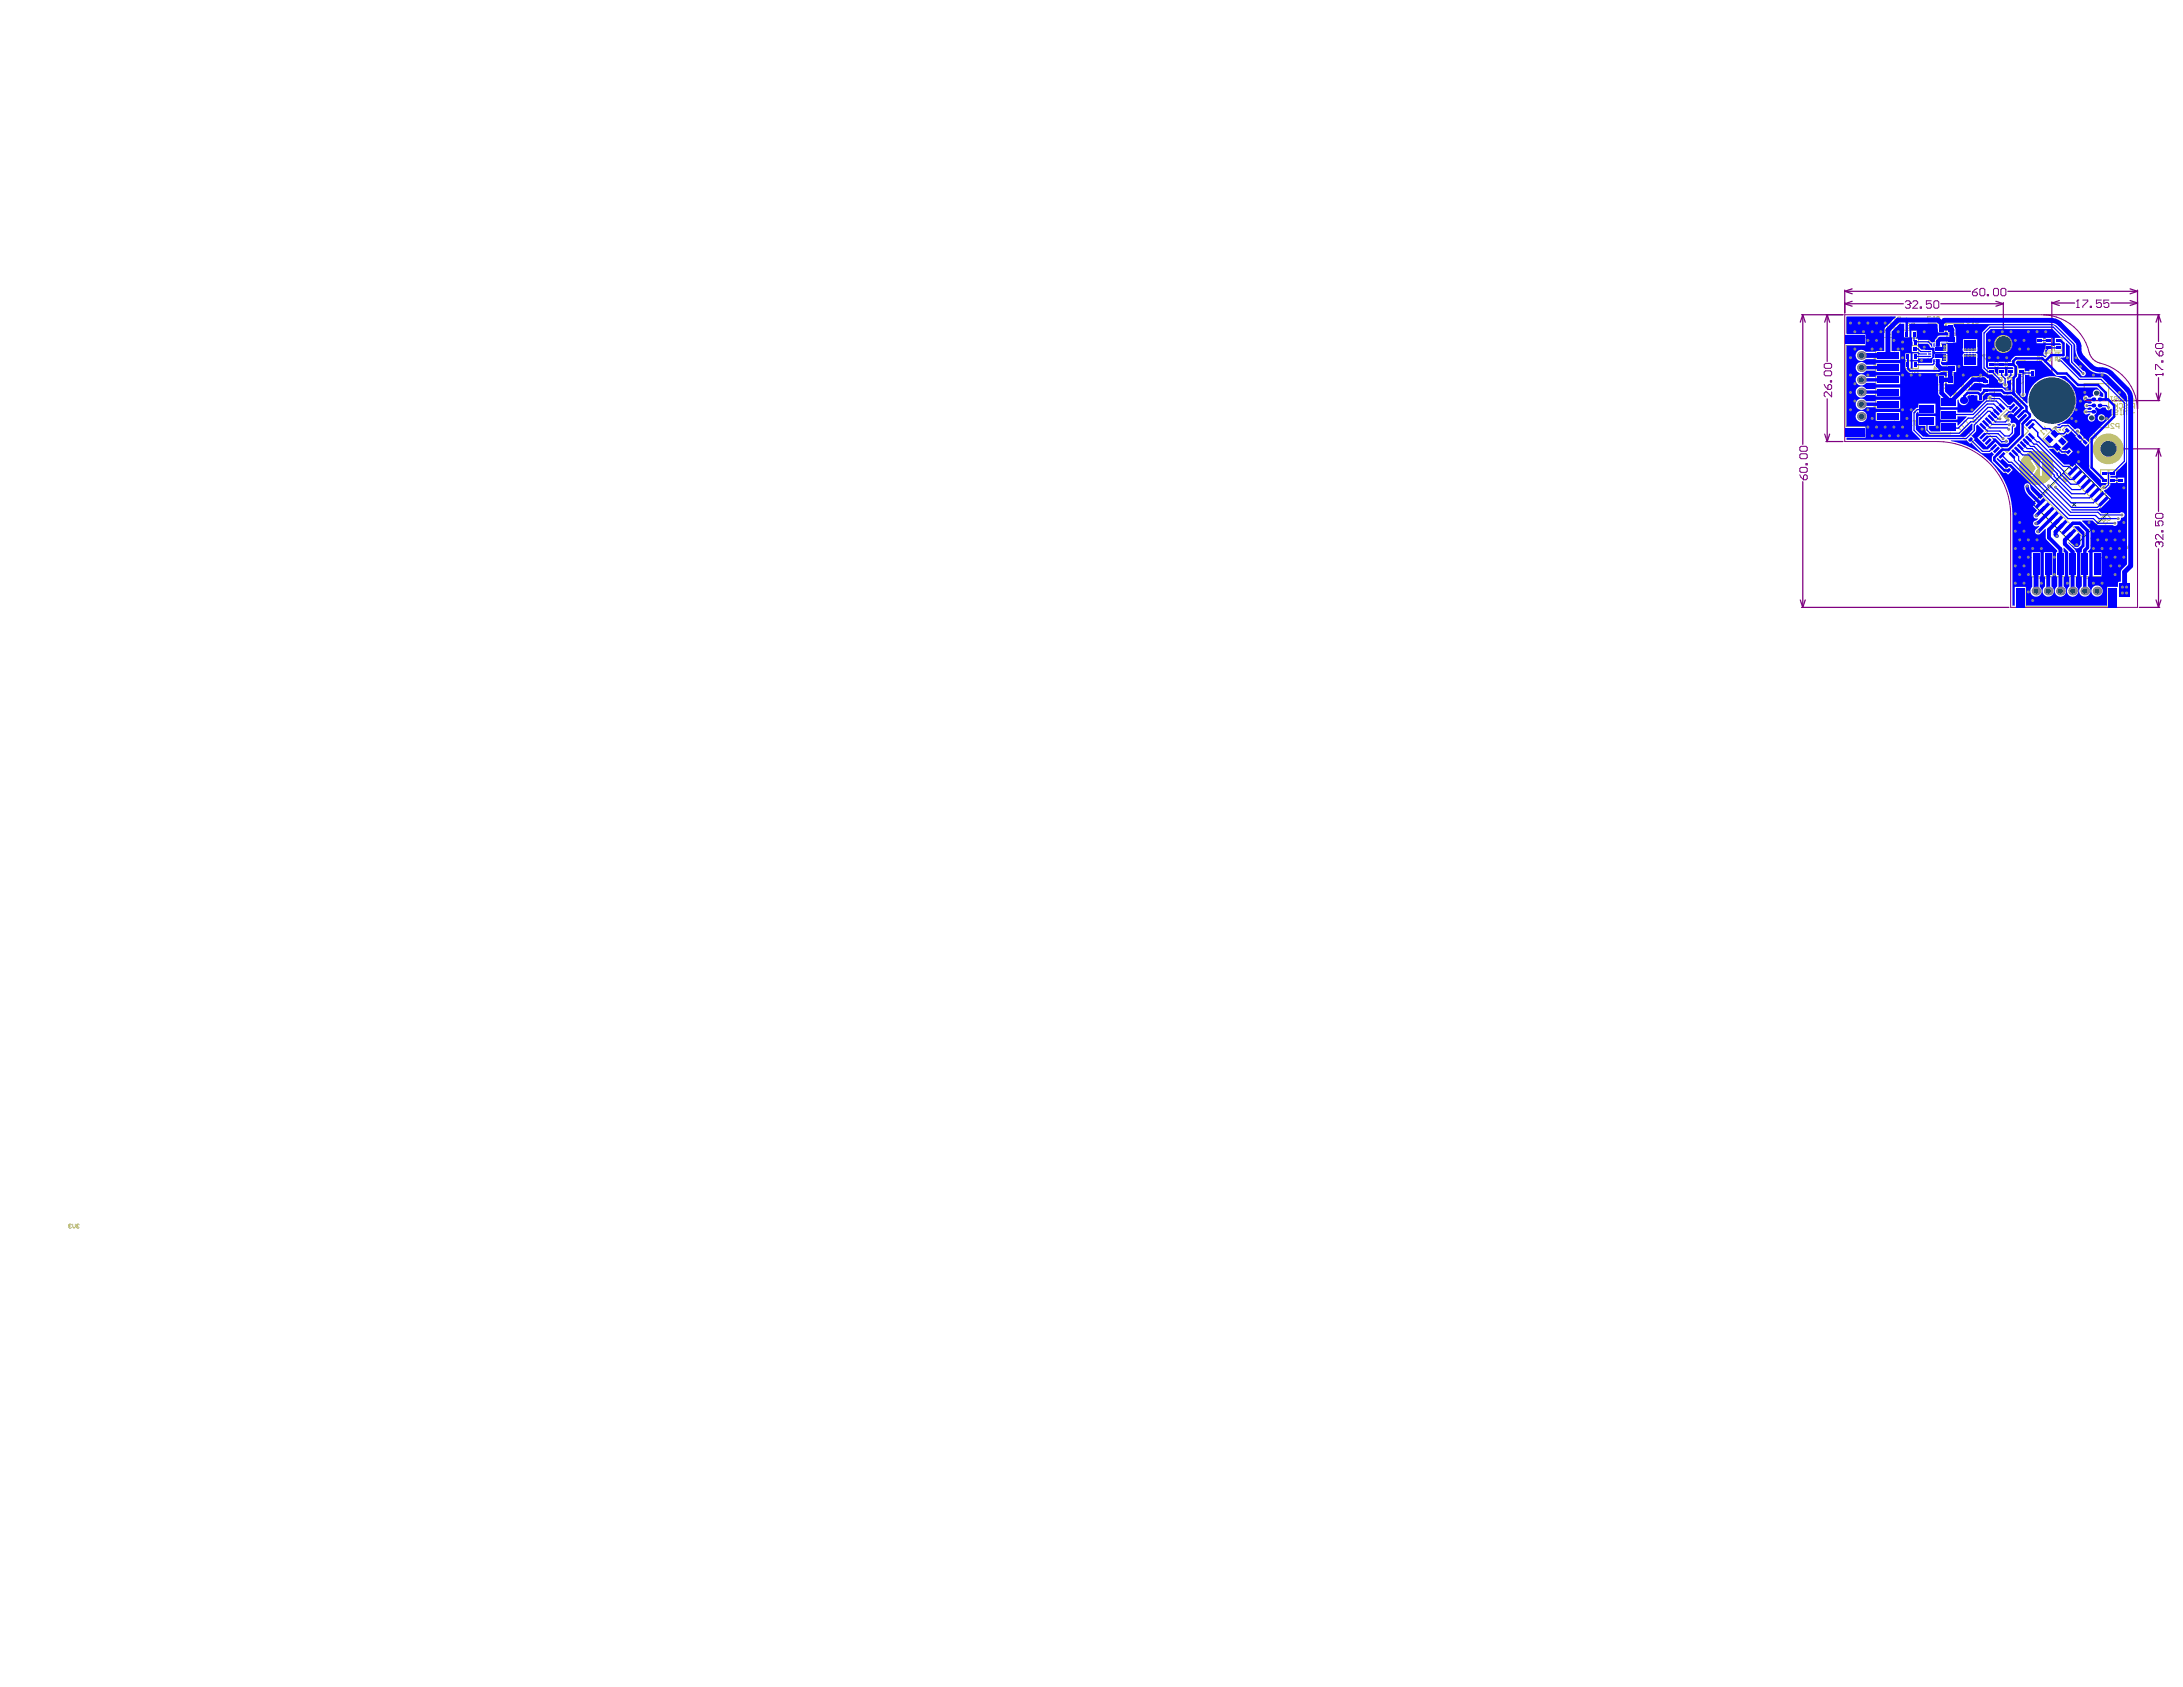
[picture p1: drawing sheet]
<svg xmlns="http://www.w3.org/2000/svg" width="279mm" height="216mm" viewBox="0 0 279 216" stroke-linecap="round" stroke-linejoin="round" font-family="sans-serif">
<path d="M260.1 64.5l5.3-5.3 5.4 5.5-5.2 5.2zM265.2 64.3l.5 .5M265.7 64.3l-.5 .5" fill="none" stroke="#008000" stroke-width=".13"/>
<g fill="none" stroke="#800080" stroke-width=".16">
<path d="M236.1 37.1v3M236.1 38.9l1 .3M236.1 37.3l1 .3M236.1 38.9h7.5M236.1 37.3h16.1M237.1 38.6l-1 .3M237.1 37l-1 .3M248.4 38.9h8M255.5 38.6l.9 .3M256.4 38.7v4.1M256.4 38.9l-.9 .3M257 37.3h16.6"/>
<path d="M262.6 38.6v9.5M262.6 38.8l1 .3M262.6 38.8h2.9M263.6 38.5l-1 .3M270.2 38.8h3.4M272.6 38.5l1 .3M272.6 37l1 .3M273.6 37.1v15.2M273.6 38.8l-1 .3M273.6 37.3l-1 .3M230.6 40.3h5.3M230.7 40.3l.4 .9"/>
<path d="M230.7 40.3l-.3 .9M230.7 40.3v16.6M233.5 55.6l.4 .9M233.7 56.5h2.2M233.9 40.3l-.4 .9M233.9 40.3v6M233.9 51v5.5M233.9 40.3l.3 .9M234.2 55.6l-.3 .9M261.5 40.3h14.9M265.8 51.3h10.6M271.1 57.4h5.3"/>
<path d="M275.9 50.3l.4 1M276.3 57.4l.3 1M276.3 57.4l-.4 1M276.3 40.3v3.4M276.3 48.3v3M276.3 57.4v8M276.3 40.3l.3 .9M276.3 40.3l-.4 .9M276.6 50.3l-.3 1M230.4 76.8l.3 .9M230.6 77.7h26.5M230.7 61.7v16"/>
<path d="M231.1 76.8l-.4 .9M273.8 77.7h2.6M275.9 76.8l.4 .9M276.3 70.2v7.5M276.6 76.8l-.3 .9"/>
</g>
<g fill="none" stroke="#800080" stroke-width=".13">
<path d="M243.9 38.7l.1-.2h.3l.2 .2v.1M244.2 39h.1M244.3 39l.2 .1v.2l-.2 .1h-.3l-.1-.1M244.5 38.8h.1M244.5 38.8l-.2 .2M244.8 38.7l.2-.2h.3l.1 .2v.1l-.6 .6h.6M245.8 39.3h.1v.1h-.1zM247.2 38.5h-.6v.5l.4-.2 .2 .2v.3l-.2 .1h-.3l-.1-.1M247.5 38.7l.2-.2h.3l.1 .2v.6l-.1 .1h-.3l-.2-.1zM252.4 37.4h.5l.2 .1v.2l-.2 .2h-.3l-.2-.2zM253.1 36.9l-.7 .5M253.4 37.1l.2-.2h.3l.1 .2v.6l-.1 .2h-.3l-.2-.2z"/>
<path d="M254.4 37.7h.1v.2h-.1zM255.1 37.1l.2-.2h.3l.2 .2v.6l-.2 .2h-.3l-.2-.2zM256.1 37.1l.2-.2h.3l.1 .2v.6l-.1 .2h-.3l-.2-.2zM265.8 39.4h.3M265.9 38.4h.1M265.9 38.4v1M265.9 38.4l-.1 .2M266.6 38.4h.6v.2l-.6 .6v.2M267.5 39.2h.2v.2h-.2zM269 38.4h-.7v.5l.3-.2h.2l.2 .2v.3l-.2 .2h-.3l-.2-.2M269.9 38.4h-.6v.5l.4-.2 .2 .2v.3l-.2 .2h-.3l-.1-.2M230.5 57.1h.6l.2 .2v.3l-.2 .2h-.6l-.1-.2v-.3z"/>
<path d="M230.5 58.1h.6l.2 .1v.3l-.2 .2h-.6l-.1-.2v-.3zM230.5 59.8h.6l.2 .2v.3l-.2 .1h-.6l-.1-.1v-.3zM231.1 59.3h.2v.2h-.2zM233.5 49.2l.5 .6M233.6 46.5h.7l.1 .2v.3l-.1 .1h-.7l-.1-.1v-.3zM233.6 47.5h.7l.1 .1v.3l-.1 .2h-.7l-.1-.2v-.3zM234.1 49.2h.2l.1 .2v.3l-.1 .1h-.3v-.4zM234.3 48.7h.1v.2h-.1zM234.4 50.2v.6l-.6-.6h-.2l-.1 .1v.3l.1 .2M236.1 40.3h25.2a6.3 6.3 0 0 1 6.2 5.1 2.27 2.27 0 0 0 1.9 1.3 6.2 6.2 0 0 1 4.2 5.8v25.2h-16.3v-11.8a9.4 9.4 0 0 0-9.3-9.4h-11.9zM275.9 47.9h.1M275.9 47.3v-.6h.1l.7 .6h.1"/>
<path d="M275.9 47.9h.9M275.9 47.9l.1 .2M275.9 44.9l.5 .7M276 44h.7l.1 .1v.3l-.1 .2h-.7l-.1-.2v-.3zM276.5 44.9h.2l.1 .2v.3l-.1 .2h-.3v-.5zM276.7 46.2h.1v.1h-.1zM276.8 47.8v.3M230.4 60.8l.4 .6M230.8 60.9l.2-.1h.1l.2 .1v.3l-.2 .2h-.3zM275.9 66.7v.6h.5l-.2-.5 .2-.1h.3l.1 .1v.3l-.1 .2M276 65.7h.7l.1 .2v.3l-.1 .1h-.7l-.1-.1v-.3zM276.2 69.3h.1"/>
<path d="M276.2 69.3l.2 .2M276.2 69.3h-.2l-.1 .2v.3l.1 .2M276.4 69.5l.1-.2h.2l.1 .2v.3l-.1 .2M276.4 69.5v.2M276.7 67.9h.1v.2h-.1zM276.8 68.4v.6l-.6-.6h-.2l-.1 .2v.3l.1 .1"/>
</g>
<g fill="#a6968d">
<circle cx="257.7" cy="54.4" r=".09"/>
<circle cx="257.2" cy="54.4" r=".09"/>
<circle cx="256.8" cy="56.4" r=".09"/>
<circle cx="256.9" cy="49.8" r=".09"/>
<circle cx="256.7" cy="49.3" r=".09"/>
<circle cx="256.1" cy="48.7" r=".09"/>
<circle cx="271.3" cy="50.2" r=".09"/>
<circle cx="271.8" cy="62.4" r=".09"/>
<circle cx="271.8" cy="66.9" r=".09"/>
<circle cx="271.3" cy="68" r=".09"/>
<circle cx="271.8" cy="69.1" r=".09"/>
<circle cx="271.3" cy="70.2" r=".09"/>
<circle cx="271.8" cy="71.3" r=".09"/>
<circle cx="271.3" cy="72.4" r=".09"/>
<circle cx="270.2" cy="68" r=".09"/>
<circle cx="270.7" cy="69.1" r=".09"/>
<circle cx="270.2" cy="70.2" r=".09"/>
<circle cx="270.7" cy="71.3" r=".09"/>
<circle cx="270.2" cy="72.4" r=".09"/>
<circle cx="270.7" cy="73.5" r=".09"/>
<circle cx="269" cy="48" r=".09"/>
<circle cx="269.6" cy="53.6" r=".09"/>
<circle cx="269" cy="68" r=".09"/>
<circle cx="269.6" cy="69.1" r=".09"/>
<circle cx="269" cy="70.2" r=".09"/>
<circle cx="269.6" cy="71.3" r=".09"/>
<circle cx="269" cy="74.6" r=".09"/>
<circle cx="267.9" cy="48" r=".09"/>
<circle cx="267.9" cy="68" r=".09"/>
<circle cx="268.5" cy="69.1" r=".09"/>
<circle cx="267.9" cy="70.2" r=".09"/>
<circle cx="267.9" cy="74.6" r=".09"/>
<circle cx="266.8" cy="50.2" r=".09"/>
<circle cx="267.4" cy="66.9" r=".09"/>
<circle cx="265.7" cy="45.8" r=".09"/>
<circle cx="266.3" cy="46.9" r=".09"/>
<circle cx="266.3" cy="51.3" r=".09"/>
<circle cx="265.7" cy="52.4" r=".09"/>
<circle cx="264.6" cy="45.8" r=".09"/>
<circle cx="265.2" cy="53.6" r=".09"/>
<circle cx="264.6" cy="74.6" r=".09"/>
<circle cx="262.9" cy="71.3" r=".09"/>
<circle cx="262.9" cy="73.5" r=".09"/>
<circle cx="261.8" cy="42.5" r=".09"/>
<circle cx="261.3" cy="70.2" r=".09"/>
<circle cx="261.3" cy="74.6" r=".09"/>
<circle cx="260.7" cy="42.5" r=".09"/>
<circle cx="260.7" cy="69.1" r=".09"/>
<circle cx="260.2" cy="70.2" r=".09"/>
<circle cx="260.2" cy="76.9" r=".09"/>
<circle cx="259.6" cy="42.5" r=".09"/>
<circle cx="259.1" cy="43.6" r=".09"/>
<circle cx="259.6" cy="44.7" r=".09"/>
<circle cx="259.1" cy="68" r=".09"/>
<circle cx="259.6" cy="69.1" r=".09"/>
<circle cx="259.1" cy="70.2" r=".09"/>
<circle cx="259.6" cy="71.3" r=".09"/>
<circle cx="259.1" cy="72.4" r=".09"/>
<circle cx="259.6" cy="73.5" r=".09"/>
<circle cx="259.1" cy="74.6" r=".09"/>
<circle cx="259.6" cy="75.7" r=".09"/>
<circle cx="257.9" cy="43.6" r=".09"/>
<circle cx="258.5" cy="44.7" r=".09"/>
<circle cx="257.9" cy="65.8" r=".09"/>
<circle cx="258.5" cy="66.9" r=".09"/>
<circle cx="257.9" cy="68" r=".09"/>
<circle cx="258.5" cy="69.1" r=".09"/>
<circle cx="257.9" cy="70.2" r=".09"/>
<circle cx="258.5" cy="71.3" r=".09"/>
<circle cx="257.9" cy="72.4" r=".09"/>
<circle cx="258.5" cy="73.5" r=".09"/>
<circle cx="257.9" cy="74.6" r=".09"/>
<circle cx="257.4" cy="42.5" r=".09"/>
<circle cx="256.8" cy="45.8" r=".09"/>
<circle cx="256.3" cy="42.5" r=".09"/>
<circle cx="255.7" cy="45.8" r=".09"/>
<circle cx="255.2" cy="42.5" r=".09"/>
<circle cx="254.6" cy="43.6" r=".09"/>
<circle cx="255.2" cy="44.7" r=".09"/>
<circle cx="254.6" cy="45.8" r=".09"/>
<circle cx="253.5" cy="48" r=".09"/>
<circle cx="252.9" cy="42.5" r=".09"/>
<circle cx="252.4" cy="52.4" r=".09"/>
<circle cx="251.8" cy="42.5" r=".09"/>
<circle cx="251.3" cy="48" r=".09"/>
<circle cx="250.7" cy="46.9" r=".09"/>
<circle cx="247.9" cy="48" r=".09"/>
<circle cx="247.9" cy="54.7" r=".09"/>
<circle cx="246.3" cy="42.5" r=".09"/>
<circle cx="245.7" cy="48" r=".09"/>
<circle cx="244.6" cy="48" r=".09"/>
<circle cx="244.6" cy="52.4" r=".09"/>
<circle cx="243.5" cy="45.8" r=".09"/>
<circle cx="243.5" cy="48" r=".09"/>
<circle cx="243.5" cy="52.4" r=".09"/>
<circle cx="244.1" cy="53.6" r=".09"/>
<circle cx="243.5" cy="54.7" r=".09"/>
<circle cx="244.1" cy="55.8" r=".09"/>
<circle cx="243" cy="42.5" r=".09"/>
<circle cx="242.4" cy="43.6" r=".09"/>
<circle cx="243" cy="44.7" r=".09"/>
<circle cx="242.4" cy="54.7" r=".09"/>
<circle cx="243" cy="55.8" r=".09"/>
<circle cx="241.3" cy="41.3" r=".09"/>
<circle cx="241.3" cy="54.7" r=".09"/>
<circle cx="241.8" cy="55.8" r=".09"/>
<circle cx="240.2" cy="41.3" r=".09"/>
<circle cx="240.7" cy="42.5" r=".09"/>
<circle cx="240.2" cy="43.6" r=".09"/>
<circle cx="240.7" cy="44.7" r=".09"/>
<circle cx="240.2" cy="54.7" r=".09"/>
<circle cx="240.7" cy="55.8" r=".09"/>
<circle cx="239.1" cy="41.3" r=".09"/>
<circle cx="239.6" cy="42.5" r=".09"/>
<circle cx="239.1" cy="43.6" r=".09"/>
<circle cx="239.6" cy="44.7" r=".09"/>
<circle cx="239.1" cy="48" r=".09"/>
<circle cx="239.1" cy="52.4" r=".09"/>
<circle cx="239.6" cy="53.6" r=".09"/>
<circle cx="239.1" cy="54.7" r=".09"/>
<circle cx="239.6" cy="55.8" r=".09"/>
<circle cx="238" cy="41.3" r=".09"/>
<circle cx="238.5" cy="42.5" r=".09"/>
<circle cx="236.8" cy="41.3" r=".09"/>
<circle cx="237.4" cy="42.5" r=".09"/>
<circle cx="237.4" cy="44.7" r=".09"/>
<circle cx="236.8" cy="45.8" r=".09"/>
<circle cx="236.8" cy="48" r=".09"/>
<circle cx="237.4" cy="49.1" r=".09"/>
<circle cx="236.8" cy="50.2" r=".09"/>
<circle cx="237.4" cy="51.3" r=".09"/>
<circle cx="236.8" cy="52.4" r=".09"/>
<circle cx="269.2" cy="62.4" r=".09"/>
<circle cx="265.9" cy="55.2" r=".09"/>
<circle cx="266.6" cy="47.8" r=".09"/>
<circle cx="246" cy="54.9" r=".09"/>
<circle cx="257" cy="48.4" r=".09"/>
<circle cx="271.6" cy="75.9" r=".09"/>
<circle cx="271.6" cy="75.1" r=".09"/>
<circle cx="272.2" cy="75.1" r=".09"/>
<circle cx="272.2" cy="75.9" r=".09"/>
<circle cx="265.8" cy="69.7" r=".09"/>
<circle cx="266" cy="57.9" r=".09"/>
<circle cx="266.1" cy="59.1" r=".09"/>
<circle cx="265.7" cy="53.9" r=".09"/>
<circle cx="256" cy="53.6" r=".09"/>
<circle cx="256.6" cy="53.2" r=".09"/>
<circle cx="257" cy="53.8" r=".09"/>
<circle cx="254.7" cy="50.9" r=".09"/>
<circle cx="261.9" cy="45.2" r=".09"/>
<circle cx="263.6" cy="46.1" r=".09"/>
<circle cx="257.1" cy="54.9" r=".09"/>
<circle cx="256.4" cy="56.1" r=".09"/>
<circle cx="258.9" cy="50.5" r=".09"/>
<circle cx="263.1" cy="54.7" r=".09"/>
<circle cx="271.6" cy="65.9" r=".09"/>
<circle cx="270.7" cy="67" r=".09"/>
<circle cx="271.1" cy="66.4" r=".09"/>
<circle cx="267" cy="52.7" r=".09"/>
<circle cx="267.1" cy="51.9" r=".09"/>
<circle cx="267" cy="51" r=".09"/>
<circle cx="262.2" cy="62.2" r=".09"/>
<circle cx="263.1" cy="62.3" r=".09"/>
<circle cx="259.5" cy="62.2" r=".09"/>
<circle cx="260.8" cy="68" r=".09"/>
<circle cx="260.6" cy="67" r=".09"/>
<circle cx="260.6" cy="66" r=".09"/>
<circle cx="263.3" cy="68.6" r=".09"/>
<circle cx="269.9" cy="52.2" r=".09"/>
<circle cx="245.9" cy="46.1" r=".09"/>
<circle cx="246.3" cy="44.4" r=".09"/>
<circle cx="243.5" cy="44.6" r=".09"/>
<circle cx="243.5" cy="43.8" r=".09"/>
<circle cx="251.5" cy="44.7" r=".09"/>
<circle cx="251.9" cy="44.7" r=".09"/>
<circle cx="252.3" cy="44.7" r=".09"/>
<circle cx="252.8" cy="44.7" r=".09"/>
<circle cx="251.5" cy="45.5" r=".09"/>
<circle cx="251.9" cy="45.5" r=".09"/>
<circle cx="252.3" cy="45.5" r=".09"/>
<circle cx="252.8" cy="45.5" r=".09"/>
<circle cx="248.9" cy="46" r=".09"/>
<circle cx="248.9" cy="45.6" r=".09"/>
<circle cx="248.9" cy="44.7" r=".09"/>
<circle cx="248.9" cy="44.3" r=".09"/>
</g>
<g fill="none" stroke="#c0c073" stroke-width=".13">
<path d="M238.8 43.2h3.7v1.7M242.5 53.9v1.8h-3.7M243.6 42.3h1.8v.9h-1.8zM243.8 45.2h1.7v.9h-1.7zM243.8 46.2h1.7v1h-1.7zM245.5 44.2h-1.8v.9h1.8v-1.8h-1.7v1h1.7M246.4 50.1v-.4h.9v.3h1.4v-.3h.9v1.2M246.4 54.5v1h3.2v-.2M246.8 41.4h2.2v1.2h-2.2zM246.8 45.9v.3h.1M246.8 48h2.2v1.2h-2.2zM246.9 44.1h-.1v.3"/>
<path d="M248.5 44.1h.1v.3M248.6 45.9v.3h-.1M249.1 41.4h2.2v1.2h-2.2zM249.1 48h2.2v1.2h-2.2zM249.2 45.5h1.2v2.2h-1.2zM249.2 42.9h1.2v2.2h-1.2zM250.9 55.6l.7-.6 1.2 1.2-.6 .7zM251.2 43.8h-.3v2.6h.3M252.1 50.4h1.7v.9h-1.7zM252.4 48.2h.9v1.7h-.9zM253.2 43.8h.3v2.6h-.3M254.1 55.2l2.8-2.8 2.7 2.8-2.7 2.7z"/>
<path d="M254.4 46.2h1v1.8h-1zM254.7 48.4h.6v.5M255.3 49.8v.5h-.6M255.7 46.2h1v1.8h-1zM256.4 51l1.3-1.2 .6 .6-1.2 1.3zM256.9 46.2h.9v1.8h-.9zM258.2 46.1h1v1.8h-1zM258.5 59.9h1.9M258.5 59.8h1.9M258.5 59.7h1.8M258.6 59.5h1.6M258.6 59.6h1.6"/>
<path d="M258.6 59.6h1.7M258.6 59.7h1.7M258.6 59.5h1.5M258.6 59.4h1.5M258.6 59.3h1.5M258.6 59.3h1.4M258.6 59.2h1.4M258.7 59.1h1.2M258.7 59.2h1.2M258.7 59h1.2M258.7 59h1.1M258.8 58.9h1"/>
<path d="M258.8 58.9h.9M258.8 58.8h.9M258.8 58.8h3.7M258.9 58.7h3.6M258.9 58.7h3.5M259 58.6h3.4M259 58.5l3.3 .1M259 58.5h3.3M259.1 58.5h3.2M259.1 58.5h3.1M259.1 58.4h3.1M259.2 58.4h2.9"/>
<path d="M259.2 58.3h2.9M259.3 58.3h2.7M259.3 58.2h2.7M259.4 58.2h2.5M259.4 58.1h2.5M259.5 58.1h2.4M259.5 58.1h2.3M259.6 58h2.1M259.7 47.3h1.7v.9h-1.7zM259.7 58h1.9M259.8 58h1.8M259.8 57.9h1.7"/>
<path d="M259.9 57.9h1.5M260 59.2h-1.3M260 57.9h1.3M260.1 59.4h-1.5M260.1 57.8h1.1M260.2 59.5h-1.6M260.2 58.8h.8M260.2 59.6h-1.6M260.2 57.8h.9M260.2 58.9h.8M260.3 58.9h.7M260.3 59h.7"/>
<path d="M260.4 59.1h.6M260.4 60h-1.9M260.4 59.2h.6M260.4 57.8h.5M260.5 59.2h.5M260.5 59.3h.5M260.6 59.3h.4M260.6 59.4h.4M260.6 43.2h1v1.7h-1zM260.6 59.5h.4M260.7 59.5h.3M260.7 59.6h.3"/>
<path d="M260.7 59.7h.3M260.8 59.7h.2M260.8 59.8h.2M260.9 60h.1M260.9 59.8h.1M260.9 59.9h.1M261 59.6l-.3 .1M261 59.7h-.2M261.5 59.1h1.2M261.5 59.5h1.2M261.5 59.9h1.3M261.5 60h1.3"/>
<path d="M261.5 59.6h1.2M261.5 59.6h1.3M261.5 59.6l1.3 .1M261.5 59.7h1.3M261.5 59.8h1.3M261.5 58.8h1M261.5 58.9h1M261.5 58.9l1.1 .1M261.5 59h1.1M261.5 59.1h1.1M261.5 59.2h1.2M261.5 59.3h1.2"/>
<path d="M261.5 59.4h1.2M261.5 56.1l1.4-1.4 1.9 1.9-1.5 1.4zM261.5 58.9h1.1M261.8 43.2h.9v1.7h-.9zM263 43.2h.9v1.7h-.9zM264 55l1.2-1.2 .7 .6-1.3 1.3zM264.1 57.9l.7-.7 1.2 1.2-.6 .7zM264.9 56.5l1.2-1.2 .7 .6-1.2 1.3zM265.6 57.2l1.2-1.2 .7 .7-1.2 1.2zM256.5 60.3l.6-.7 1.3 1.2-.7 .7zM258.5 60.1h1.8M258.6 60h1.8"/>
<path d="M258.6 60.1h1.7M258.6 60.2h1.7M258.6 60.3h1.6M258.6 60.4h1.5M258.6 60.5h1.5M258.7 60.6h1.3M258.7 60.7h1.3M258.7 60.7h1.2M258.7 60.8h1.2M258.8 60.8h1M258.8 60.9h1M258.8 61h2.3"/>
<path d="M258.9 61h3.6M258.9 61h3.5M258.9 61.1h3.5M259 61.1h3.4M259 61.2h3.4M259 61.2h3.3M259.1 61.3h3.2M259.1 61.3h3.1M259.1 61.4h3.1M259.2 61.4h2.9M259.3 61.5h2.8M259.3 61.5h2.7"/>
<path d="M259.4 61.6h2.6M259.4 61.6h2.5M259.5 61.6h2.3M259.6 61.7h2.2M259.6 61.7h2.1M259.7 61.7h2M259.7 61.8h1.9M259.8 61.8h1.7M259.8 60.9h-1M259.9 61.8h1.5M259.9 60.8h-1.2M260 61.9h1.4"/>
<path d="M260 60.6h-1.3M260 71.4h-1.7v3.7M260.1 61.9h1.2M260.1 60.5h-1.5M260.1 60.4h-1.5M260.2 61.9h.9M260.2 60.3h-1.6M260.2 60.2l-1.6 .1M260.3 60.9h.7M260.3 62h.7M260.3 60.1h-1.7M260.3 60.8h.7"/>
<path d="M260.4 60.8h.6M260.4 60.7h.6M260.4 60.6h.6M260.5 60.6h.5M260.5 60.5h.5M260.6 60.5h.4M260.6 60.4h.4M260.6 60.3h.4M260.7 62h.1M260.7 60.3h.3M260.7 60.2h.3M260.8 60.1h.2"/>
<path d="M260.8 60.2h.2M260.8 60h.2M261.1 61h.1M261.2 61h.1M261.4 63.5l3-3 5.2 5.2-3 3zM261.5 60.1h1.3M261.5 60.3h1.2M261.5 60.6h1.2M261.5 60.2h1.3M261.5 60.4h1.2M261.5 60.5h1.2M261.5 60.6h1.1"/>
<path d="M261.5 60.8h1.1M261.5 60.9h1M261.5 60.2h1.2M262.1 61.4h-2.9M262.2 61.3h-3.1M262.4 61.1h-3.5M262.5 61h-1.2M262.6 60.8h-1.1M262.6 60.7h-1.1M262.7 60.6h-1.2M262.7 60.5h-1.2M262.8 60.2h-1.3"/>
<path d="M262.8 60l-1.3 .1M262.8 60.1h-1.3M268.9 60.1h.9v1.8h-.9zM269 71.4h1.8v3.7M269.9 60.1h1v1.8h-1zM271 60.1h.9v1.8h-.9z"/>
</g>
<path d="M236.3 44.2h3.8v10.4h-3.8zM239.9 45.7v1.1M239.9 52v1.1M266.8 49.1h3.1v5.6h-3.1zM259.3 73.8h10.4v3.8h-10.4zM260.8 74h1.1M267.1 74h1.1" fill="none" stroke="#c0c073" stroke-width=".16"/>
<path d="M236.3 40.6h4.9v2h-4.9z" fill-rule="evenodd" fill="#c0c073"/>
<g fill="none" stroke="#c0c073" stroke-width=".13">
<path d="M241.7 41.4h.2l.1 .1v.4l-.1 .1h-.2l-.1-.1v-.4zM241.9 41.2h.2M242 40.6h.1M242 40.6v.6M242 40.6l.1 .1M242 42.3l-.1-.1h-.2l-.1 .1v.1l.4 .4h-.4M242.3 42.8h.2M242.4 41.2h.2M242.4 42.2h.1M242.4 42.2l.1 .1M242.4 42.2v.6M242.5 40.6h.1"/>
<path d="M242.5 40.6l.1 .1M242.5 40.6v.6M242.6 41.5l-.1-.1h-.2l-.1 .1v.1l.4 .4h-.4M242.8 55.7h.1M242.8 55.7l.1 .2M242.8 41.5l.1-.1h.3l.1 .1v.4l-.1 .1h-.3l-.1-.1M242.9 55.9l-.1 .1 .1 .2h.2l.1-.1M242.9 55.9h.1M243 42.6l-.3 .2M243 41l-.2 .2M243.2 42.6h-.3l-.2-.1v-.2l.2-.1h.3v.6M243.2 41h-.3l-.1-.1v-.2l.1-.1h.3v.6"/>
<path d="M243.2 55.6l-.1-.1h-.2l-.1 .2M243.4 53l.5 .6M243.8 50.4h.4M243.9 56h-.4l-.1-.1v-.3l.1-.1h.4v.7M243.9 53l-.5 .6M243.9 47.5l.1-.1h.2l.1 .1v.4l-.1 .1h-.2l-.1-.1zM243.9 49.8h.2M244 41.7h.3l.1-.1-.1-.2h-.2l-.1 .1v.4l.1 .1h.2l.1-.1M244 49.2h.1M244 49.2v.6M244 49.2l.1 .1M244.1 51.7l-.2 .2"/>
<path d="M244.3 52.2l.1-.1h.2l.1 .1v.5l-.1 .1h-.2l-.1-.1zM244.3 53.4l-.2 .2M244.3 53.9l.4 .6M244.3 51.7h-.3l-.1-.1v-.2l.1-.1h.3v.6M244.3 49.2v.6l.5-.6v.6M244.5 53.4h-.3l-.1-.1v-.2l.1-.1h.3v.6M244.6 48h.3M244.7 53.9l-.4 .6M244.7 47.4h.1M244.7 47.4l.2 .1M244.7 47.4v.6M244.8 41.8l-.2 .2"/>
<path d="M244.8 51h.5M244.9 48.1h.4v.4l-.2-.1-.2 .1v.2l.1 .1h.2l.1-.1M244.9 53.9h.4M245 49.3l.1-.1h.2l.1 .1v.4l-.1 .1h-.2l-.1-.1zM245 52.1h.2M245 52.8h.2M245 41.8h-.3l-.1-.1v-.2l.1-.1h.3v.6M245 50.7v.5M245.1 52.1v.7M245.1 53.9v.6M245.3 47.8l-.2 .2M245.5 47.8h-.3l-.1-.1v-.2l.1-.1h.3v.6"/>
<path d="M245.6 49.3l.1-.1h.2l.1 .1v.4l-.1 .1h-.2l-.1-.1M245.6 48.8h.2M245.7 48.1h.1M245.7 48.1v.7M245.7 48.1l.1 .1M246.1 48.2l.1-.1h.2l.1 .1v.5l-.1 .1h-.2l-.1-.1M246.9 43.5l.1-.1h.3v.2l-.1 .1h-.2zM246.9 43.1l.4 .3M247.1 40.5h-.4l.4 .7M247.4 41.2h.2M247.5 47.2h.4l-.3-.3v.7M247.5 43.1v.5l.1 .1h.2l.1-.1v-.5"/>
<path d="M247.5 40.5h.1M247.5 40.5v.7M247.5 40.5l.1 .1M247.8 40.6l.1-.1h.2l.2 .1v.4l-.2 .2h-.2l-.1-.2M248.2 47.6h.2M248.3 46.9h.1M248.3 46.9v.7M248.3 46.9l.1 .1M248.6 47l.1-.1h.2l.1 .1v.4l-.1 .2h-.2l-.1-.2M250.6 52.6h.2M250.6 54.7h.1M250.6 54.7l.5 .4"/>
<path d="M250.6 54.7h.2M250.7 43h.3l.1-.1-.1-.2h-.2l-.1 .1v.4l.1 .1h.2l.1-.1M250.7 52h.1M250.7 52l.1 .1M250.7 52v.6M250.9 47.5l.1-.1h.3v.2l-.1 .1h-.2zM250.9 47.1l.4 .3M251 54.3h.1M251 54.3l.5 .5M251 54.3h.2M251.2 55.1l-.2 .1M251.3 54.2v-.2l.2-.1h.1l.3 .3v.1l-.2 .2h-.1"/>
<path d="M251.4 43.3h.2M251.4 52.4h-.3l-.1-.1v-.2l.1-.1h.3v.6M251.4 49.4h-.4l.4 .6M251.5 42.7h.1M251.5 42.7v.6M251.5 42.7l.1 .1M251.5 54.7l-.1 .2M251.6 52h.4M251.6 47.7h.2M251.6 49.5l.2-.1h.2l.1 .1v.4l-.1 .1h-.2l-.2-.1M251.7 47.1h.1M251.7 47.1v.6"/>
<path d="M251.7 47.1l.1 .1M251.8 41.1l-.1 .1 .1 .2h.2l.1-.1-.1-.2M251.8 41.1l-.1-.1 .1-.3h.2l.1 .2-.1 .2M251.8 41.1h.2M251.8 42.8l.1-.1h.2l.1 .1v.4l-.1 .1h-.2l-.1-.1M251.8 52v.6M252.1 47.2l.1-.1h.2l.1 .1v.4l-.1 .1h-.2l-.1-.1M252.4 41.4h.2M252.5 40.7h.1M252.5 40.7v.7M252.5 40.7l.1 .2M252.6 54l.3-.3h-.4l.4 .5"/>
<path d="M252.7 43.4h.2M252.8 40.9l.1-.2h.2l.2 .2v.4l-.2 .1h-.2l-.1-.1M252.8 42.7h.1M252.8 42.7v.7M252.8 42.7l.1 .1M253.1 47.9h.1M253.1 47.9l.1 .1M253.2 53.1l.3 .3v.2l-.1 .1h-.2l-.3-.3M253.2 48l-.1 .1 .1 .2h.2l.1-.1M253.2 48h.1M253.5 47.7l-.1-.1h-.2l-.1 .3M253.6 42.7v.7h-.5"/>
<path d="M253.7 47.6v.6l.1 .1h.3l.1-.1v-.6M254.2 45.4h-.5l.5 .7M254.3 51l-.1 .1 .1 .2h.2l.1-.1-.1-.2M254.3 51l-.1-.1 .1-.2h.2l.1 .1-.1 .2M254.3 51h.2M254.6 45.8l-.2 .3M254.8 45.8h-.3l-.1-.1v-.2l.1-.1h.3v.7M254.8 50.8l.1-.1h.2l.1 .1v.4l-.1 .1h-.2l-.1-.1M255.8 49.1h.1M255.8 49.1h.6M255.9 49l-.1 .1M256.2 48.3v.3l-.1 .1h-.2l-.1-.1v-.3h.6"/>
<path d="M256.2 48.5l.2 .2M256.4 49v.2M257.1 48.9l-.1 .1v.2l.1 .1h.1l.4-.4v.4M257.4 48.3v.3l-.1 .1h-.2l-.1-.1v-.3h.6M257.4 48.5l.2 .2M258.4 48.6l-.1-.1v-.2l.1-.1h.5l.1 .1v.2l-.1 .1M258.4 48.8l-.1 .1v.2l.1 .1h.1l.5-.4v.4M258.6 50.9v-.1l.1-.2h.1l.3 .3v.2l-.1 .1h-.2M258.7 51.4v.1l-.1 .2h-.2l-.3-.3v-.2l.2-.1 .2 .1v.1l-.2 .2M261 45.8h.2l.1 .1v.2l-.1 .1-.2-.1zM261 45.8l-.3 .4M261.1 45.2v.3l-.1 .1h-.2l-.1-.1v-.3h.6"/>
<path d="M261.1 45.4l.2 .2M261.2 55.1h.1M261.2 55.1l.4 .5M261.4 54.9l.4 .1M261.6 48h.2M261.7 54.6l.1 .4M261.7 55.5l-.2 .1M261.7 47.4h.1M261.7 47.4v.6M261.7 47.4l.1 .1M261.8 55l.2 .2M262 45.6l-.1-.1v-.2l.1-.1h.4l.1 .1v.2l-.1 .1"/>
<path d="M262 47.5l.1-.1h.2l.1 .1v.4l-.1 .1h-.2l-.1-.1M262.2 45.8h.2l.1 .1v.2l-.1 .1-.2-.1zM262.2 45.8l-.3 .4M263.5 45.1v.4l-.1 .1h-.2l-.1-.1v-.4h.6M263.5 45.4l.2 .2M263.6 45.8l.1 .1v.2l-.1 .1h-.2l-.1-.1 .1-.3h-.3v.4M265.3 53.1h-.1l-.2 .2v.1l.1 .1h.6l-.3 .3M265.5 52.7h.1M265.5 52.7l.5 .5M265.5 52.7h.2M265.8 52.6v-.2l.2-.1h.1l.3 .3v.1l-.1 .2h-.2M266 53.1l-.1 .2"/>
<path d="M266.4 59.5h.1M266.4 59.3v.2M266.6 58.9v-.2l-.2-.1h-.1l-.3 .3v.1l.1 .2h.2M266.8 59.7v.1l.1 .2 .2-.1M266.8 58.9l.1 .2M266.8 55.7l.3-.3h-.5l.5 .5M266.8 59l-.4 .5M267.1 59.4h.1l.2 .1-.1 .3h-.2M267.1 59.7v.1M267.1 55.1v-.1l.1-.2h.2l.3 .3v.2l-.2 .1h-.1M267.1 59.9h.1M267.1 59.8v.1"/>
<path d="M267.2 56.1l.3-.2 .2 .2h-.2l-.1 .3 .2 .1h.1l.2-.1v-.2M267.7 55.8v-.2l.2-.1h.1l.3 .3v.1l-.1 .2h-.2M270 52.6l.1-.1h.2l.1 .1v.4l-.1 .1h-.2l-.1-.1zM270.2 50.8h.2M270.2 51.4h.2M270.3 50.8v.6M270.6 50.9l.1-.1h.2l.1 .2-.1 .1h-.2l-.1 .2 .1 .1h.2l.1-.1M270.6 54.3l-.1-.1h-.2l-.1 .1v.1l.4 .4h-.4M270.6 51.6l.4 .5M270.6 52.6l.1-.1h.3l.1 .2-.1 .1h-.3l-.1 .2 .1 .1h.3l.1-.1M270.9 52l-.3 .3M271 51.6v.7"/>
<path d="M271.2 50.9l.1-.1h.2l.1 .1v.4l-.1 .1h-.2l-.1-.1zM271.2 54.6h-.3l-.1-.1v-.2l.1-.1h.3v.6M271.2 51.7l.1-.1h.2l.1 .1v.5l-.1 .1h-.2l-.1-.1M271.4 52.5h.2M271.4 53.1h.2M271.5 52.5v.6M271.8 53.1v-.6l.2 .2 .2-.2v.6M271.8 51.4v-.6l.2 .2 .2-.2v.6M271.9 51.7l.1-.1h.2l.1 .1-.1 .3h-.2l-.1 .1 .1 .2h.2l.1-.1M272.8 52.8h.4M272.8 51.2h.4M273 52.1l-.2 .2"/>
<path d="M273 51v.4M273.2 52.1h-.3l-.1-.1v-.3l.1-.1h.3v.7M257.4 62.6h.1M257.4 62.4v.2M257.6 62v-.2l-.2-.1h-.1l-.3 .3v.1l.2 .2h.1M257.8 62l.2 .2M257.9 62.1l-.5 .5M258.1 62.5h.2l.1 .1v.2l-.3 .3h-.1l-.2-.2v-.1zM269 62.8l-.1 .1v.2l.2 .1M269 66.7l.3-.3 .2 .2-.2 .1v.2l.1 .1h.1l.2-.1v-.2M269.1 63.2h.1M269.2 63.1l-.1 .1"/>
<path d="M269.2 63v.1M269.3 62.4l.2 .2M269.3 62.2v.3l-.1 .1h-.2l-.1-.1v-.3h.6M269.4 62.8l.1 .1v.2l-.1 .1-.2-.1M269.8 65.9l.3 .4v.1l-.1 .2h-.2l-.3-.4M270.1 62.5l-.1-.1v-.2l.1-.1h.4l.1 .1v.2l-.1 .1M270.1 62.7l-.1 .1v.2l.2 .1M270.2 63.1h.1M270.3 63l-.1 .1M270.3 62.9v.1M270.5 62.7l.1 .1v.2l-.1 .1-.2-.1M270.9 71.6h.4l-.3-.3v.7"/>
<path d="M271.5 62.1v.3l-.1 .1h-.2l-.1-.1v-.3h.6M271.5 62.3l.2 .2M271.7 63h-.6l.3-.3v.4M272 71.8h-.4l-.1-.2v-.2l.1-.1h.4v.7M8.8 156.8h.1M8.8 156.8l.1 .1M8.9 156.9h.1M8.9 156.9l-.1 .1 .1 .2 .2-.1M9.1 156.8l-.2-.1-.1 .1M9.3 156.7v.3l.2 .2 .1-.2v-.3M9.8 156.8h.1M9.8 156.8l.1 .1"/>
<path d="M9.9 156.9l-.1 .1 .1 .2 .2-.1M9.9 156.9h.1M10.1 156.8l-.2-.1-.1 .1"/>
</g>
<path d="M267.6 68.8l.3-.2h.5l.3 .2v1.1l-.3 .2h-.5l-.3-.2zM269.7 69.9h.3v.2h-.3zM270.7 70.1h.6M271 68.6h.1M271 68.6v1.5M271 68.6l.3 .2M271.8 69.1l.5 1 .5-1" fill="none" stroke="#c0c073" stroke-width=".19"/>
<g fill="none" stroke="#c0c073" stroke-width=".16">
<circle cx="246.4" cy="46.1" r=".08"/>
<circle cx="253.4" cy="46.7" r=".08"/>
<circle cx="254.1" cy="50.5" r=".08"/>
<circle cx="257.1" cy="51.7" r=".08"/>
<circle cx="263.6" cy="55" r=".08"/>
<circle cx="264.9" cy="59.8" r=".08"/>
</g>
<circle cx="250.3" cy="50.4" r=".14" fill="none" stroke="#c0c073" stroke-width=".31"/>
<g fill="none" stroke="#c0c073" stroke-width=".37">
<circle cx="256.9" cy="53.3" r=".19"/>
<circle cx="264.4" cy="61.3" r=".19"/>
</g>
<g fill="none" stroke="#c0c073" stroke-width=".94">
<circle cx="256.4" cy="44" r="1.5"/>
<circle cx="269.8" cy="57.4" r="1.5"/>
</g>
<g fill="#00f">
<path d="M265 69.3l1-1.1 .3 .3v1.2l-.3 .3h-.4z"/>
<path d="M262.3 57.4h.5l.5 .6 .2-.2 .3 .3h.6l.3 .3 .6-.6-.5-.5-.3 .3h-.5l-.1-.2 .8-.8-.7-.8 .5-.3 .2 .1 .4-.4 1.1 1.3 .1-.1 .1 .1h-.1l.7 .7 .3-.4h.1v3.2l1.5 1.5v.3h.7v.1l-.2 .2a.34 .34 0 0 0-.5 .3h-.1l-3.1-3.1-.5 .5-.3-.3h-.7l-1.9-2z"/>
<path d="M254.2 42.7l.6-.6h7.9l1.1 1.1h-.1h-.7v.7h.6l.2 .3h-.8v.1h-.3v-.1h-.9v.4l-.2 .2a.49 .49 0 0 0 .3 .8l-.1 .2-.4-.3h-3.4l-.5 .5-.1 .3h-3v.7h2.5h.7l.1 .1v.1h-.8v.7l.1 .1-.2 .2-.3-.2 .1-.1v-.7h-.9v.7l-.4-.3v-.4h-.9l-.2-.2zM260.6 43.2v.7h.9v-.1h.3v.1h.9v-.7h-.9v.1h-.3v-.1zM255.2 44a1.2 1.2 0 0 0 2.4 0 1.2 1.2 0 0 0-2.4 0z"/>
<path d="M258 46.3l.2-.1h3.1l1.8 1.8 .2 .1h1.1l1.4 1.5h2.6l.8 .8v.4h-.2l-.3-.2a.47 .47 0 0 0-.1-.6 .47 .47 0 0 0-.6 0 .47 .47 0 0 0 0 .6l-.4 .3h-.3a.36 .36 0 0 0-.4-.3 .36 .36 0 0 0-.3 .5 .36 .36 0 0 0 .4 .2h.6l.1 .2-.1 .2h-.3a.35 .35 0 0 0-.5 0 .35 .35 0 0 0 .1 .5 .35 .35 0 0 0 .5-.1h.2l.1 .2-.1 .2h-.3a.35 .35 0 0 0-.5 0 .35 .35 0 0 0 0 .5 .35 .35 0 0 0 .5-.1l.2 .1a.61 .61 0 0 0-.2 .7 .47 .47 0 0 0 .7 .2 .47 .47 0 0 0 0-.7l.1-.1a.41 .41 0 0 0 .2-.4 .41 .41 0 0 0-.2-.4l.2-.2h.1a.4 .4 0 0 0 .6 0l.5 .1a.38 .38 0 0 0 .3 .3 .38 .38 0 0 0 .4-.2l.1 .9-2.8 2.8-.1 .5-.1 .1-.5-.5h-.1l-.1-.1h.1l-.5-.6a.38 .38 0 0 0-.1-.5 .38 .38 0 0 0-.5 0l-.8-.6-.9-.1-.3 .3h-.2l-.1-.2a3.1 3.1 0 0 0 2.4-3.6 3.1 3.1 0 0 0-3.6-2.5 3.1 3.1 0 0 0-2.6 3.4l-.1 .1-1.4-1.5v-1.7a.59 .59 0 0 0 .3-.7h.4v2.4a.35 .35 0 0 0 0 .5 .35 .35 0 0 0 .5 0 .35 .35 0 0 0 0-.5v-2.2h.5v.2h.7v-.9h-.7v.2h-.5v-.4h-.9a.58 .58 0 0 0-.3-.6zM268.5 53.5a.47 .47 0 0 0 .9 0 .47 .47 0 0 0-.9 0z"/>
<path d="M236.3 40.5h6.3v.1l-1.4 1.5v2.8h-1.1v.1h-1.4a.73 .73 0 0 0-1 0 .73 .73 0 0 0 0 1 .73 .73 0 0 0 1.1 0l4.4 .1v-1.2h-1.1v-2.5l1-1h.6v1.8h.7v-1.8h3.5l.1 .2v1h.9v-.1l.4 .1v.3h-1a1.27 1.27 0 0 0-.7 .9h-.4l-.4-.3h-1.3v-.2h-.3v-.1h.1v-.9h-.7v.9h.1l.1 .6-.1 1.3h.8l.3 .1 .8 .1v.1h-1.1v-.2h-.7v.9h.7v-.2h1.5a.29 .29 0 0 0 .3-.1 .29 .29 0 0 0 0-.4v-.3a.26 .26 0 0 0 0-.3 .26 .26 0 0 0-.3-.1h-1.1l-.4-.3v-.4h1.2l.3 .3a.32 .32 0 0 0 .4 .2h.2v.5l.1 .1h1.5l.1-.2-.1-.8-.1-.1h-.6v-.1l1.9-.1-.1-1.7-.3-.3v-.3h12.5l.4 .1 .4 .2 2.2 2.1 .1 .3v.5a2.06 2.06 0 0 0 .6 1.4l1.3 1.3a2.04 2.04 0 0 0 1.2 .4h.6l.6 .3 2 2.1 .2 .3 .1 .4v21.3l-.7 .9-.1 1.4-.3 .1v.5h-1.4v2.4h-10.4v-2.4h-1.4v2.4h-.3v-11.6l-.2-1.6-.4-1.5-.6-1.5-.4-.7-1-1.2-.5-.6-1.3-.9-.7-.5-1.4-.6-1.4-.4h2l.4 .4 .2-.1 1.3 1.3h1l.3-.2 .3 .3a.74 .74 0 0 0-.2 1l1.3 1.3 .5 .1 .2 .3 .6-.7-.5-.5-.2 .3h-.2l-1.1-1.2 .1-.1 .3 .4 .3-.3 .6 .6 .5 .1 4.1 4.1-.4 .4-1-1.1-.2-.3a.43 .43 0 0 0-.2-.6 .43 .43 0 0 0-.6 .2l.1 .6 .2 .5 1.2 1.2-.4 .4 .5 .5-.4 .4a.38 .38 0 0 0 0 .5 .38 .38 0 0 0 .5 .1v.1l-.1 .2a.41 .41 0 0 0-.5 .5 .41 .41 0 0 0 .6 .3l.2-.1v.1a.81 .81 0 0 0-.5 .8l.2 .2h.3l.8-.7 .1 1.3 1.4 1.4v.3h-.2v3.1h.2v1.2l-.1 .1a.73 .73 0 0 0 0 1.1 .73 .73 0 0 0 1.1-.1 .73 .73 0 0 0-.2-1.1v-1.2h.2v-3.1h-.2v-.6h.1l.5 .6v3.1h.2v1.2l-.1 .1a.73 .73 0 0 0 0 1.1 .73 .73 0 0 0 1-.1 .73 .73 0 0 0-.1-1.1v-1.2h.1v-3.1h-.1l-.1-.4-.9-.9h.1l.6 .5a.47 .47 0 0 0 .8 .1l.2-.3v-1.1l.1-.1-1-1.1v-.1h.6l.7 .8v1.8l-.3 .4-.1 .4h-.1v3.1h.1v1.2l-.1 .1a.73 .73 0 0 0 .1 1.1 .73 .73 0 0 0 1-.1 .73 .73 0 0 0-.2-1.1v-1.2h.2v-3.1h-.2v-.1l.4-.5v-2.2l-.2-.2-.9-1v-.1h1.3l.7 .6h1.9a.35 .35 0 0 0 .5 0 .35 .35 0 0 0 .1-.4l.1-.1a.5 .5 0 0 0 .4-.5 .35 .35 0 0 0 .4-.4 .35 .35 0 0 0-.6-.1h-2.3l-.5-.4h-3.4v-.1h3.4l.3-.2 .1 .1 1.3-1.4-.9-.9 .7-.6 .1-.4h.7v-.1h.2v.1h.9v-.7h-.9v.1h-.2v-.1h-.7v-.2h.7v-.5l1.3-1.2v-.2v-7.5l-3-3.1-.2-.1h-2.7l-2.5-2.5 .5-.1 .2-.1v-1.7h.1l.4 .4v2.1l1.4 1.4a.35 .35 0 0 0 .3 .4 .35 .35 0 0 0 .4-.4 .35 .35 0 0 0-.4-.3l-1.2-1.3v-2.1l-2.5-2.5h-8.2l-.2 .1-.8 .9v4.5l.1 .2 .6 .5v.1h.6l.7 .8v.2a.49 .49 0 0 0 .7 .2 .36 .36 0 0 0 0 .4 .36 .36 0 0 0 .5 0 .36 .36 0 0 0 0-.5l.1-.3 .4-.1v1.4h-.7l-.5-.4h-1.6h-1v.4l-.1 .1-.3-.1h-1.3v-.1l.8-.9h.9v.1l.5 .1 .5-.1v-.7h-.2a.97 .97 0 0 0-1-.2h-1.1l-2.6 2.6-.8-.7v-1h.3v.1h.8v-1.6h.4v-.9h-1.8l-.2-.2v-.2h.7l.1-.1 .1-.8-.1-.2h-1.5l-.1 .1v.5a.27 .27 0 0 0-.3 .3v.3h-1.8v-.2h-.7v.9l-.2 .1-.1-1v-1h-.7l.1 1.9 .1 .3 .5 .3h3.7l.2-.1h.8v.6h-.3v-.2h-.8v2.3v.2l.3 .3-.1 1.3h2.2v-.9h.2a.63 .63 0 0 0 .8 .6 .63 .63 0 0 0 .3-1l.2-.2h1l.1 .7h.7v-.6l.4-.4h1.9l.3 .3h1.1l1.5 1.6v.1l-.2 .1-.9 .9 .5 .5 .8-.9 .3 .3-.9 .8v1.6l-1.6 1.6-.9 .1-.7-.8-.9 1h-.7l-1.2-1.2 .2-.1-.4-.4 .5-.6v-.7l.2-.2 .8 .9-.8 .8 1.2 1.2 .8-.9-.1-.2h.4l.7 .7h.5a.35 .35 0 0 0 .5-.2 .35 .35 0 0 0-.2-.5v-.1h.3l.5-.4 .1-.8a.35 .35 0 0 0 .2-.5 .35 .35 0 0 0-.5-.1 .27 .27 0 0 1-.1-.4 .52 .52 0 0 0-.5-.4l.3-.4h.3l.2 .1 .8-.9-.8-.8-.4 .4h-.3l-1-1h-1v-.1a.35 .35 0 0 0-.5-.1 .35 .35 0 0 0-.1 .4l-.3 .2-1.7 1.6h-1.9v-.4h-2.2v1.3h2.2v-.4h1.2v.1l-1.1 1.1-.1-.1v-.4h-2.2v1.2h-1.2l-.2-.3v-.4h.8v-1.3h-2.2v1.3h.9v.6l.6 .6h3.8l1.5-1.5h.1v.8l-.8 .9h-5.5l-.9-.9v-2.1l.3-.2v.2h2.2v-1.2h-2.2v.5h-.3l-.4 .5-.1 2.4 1.1 1.1-.1 .1h-9.4v-.3h2.5v-1.4h-2.5v-10.4h2.5v-1.4h-2.5zM251.3 43.4v1.1a.41 .41 0 0 0 0 .5 .41 .41 0 0 0 .5 .1h.8a.32 .32 0 0 0 .4 0 .32 .32 0 0 0 .1-.4v-1.3zM251.3 45.3l-.1 .2 .1 1.3h1.8v-1.3a.39 .39 0 0 0-.6-.3h-1zM237.7 46.5a.73 .73 0 0 0 .1 1.1 .73 .73 0 0 0 1-.2h1.3v.2h3.1v-1.1h-3.1v.2h-1.3l-.1-.2a.73 .73 0 0 0-1 0zM237.7 48.1a.73 .73 0 0 0 .1 1.1 .73 .73 0 0 0 1-.2h1.3v.2h3.1v-1.2h-3.1v.2h-1.3l-.1-.1a.73 .73 0 0 0-1 0zM237.7 49.7a.73 .73 0 0 0 .1 1 .73 .73 0 0 0 1-.1h1.3v.1h3.1v-1.1h-3.1v.2h-1.3l-.1-.1a.73 .73 0 0 0-1 0zM237.7 51.2a.73 .73 0 0 0 .1 1.1 .73 .73 0 0 0 1-.2h1.3v.2h3.1v-1.1h-3.1v.1h-1.3l-.1-.1a.73 .73 0 0 0-1 0zM240.1 52.7v1.2h3.1v-1.2zM237.5 53.3a.75 .75 0 0 0 1.5 0 .75 .75 0 0 0-1.5 0zM267.8 70.7v3.1h1.2v-3.1zM267.7 75.6a.73 .73 0 0 0 1.4 0 .73 .73 0 0 0-1.4 0zM261.6 70.7v3.1h.1v1.2a.72 .72 0 0 0-.1 1.1 .72 .72 0 0 0 1.1 0 .72 .72 0 0 0-.1-1.1v-1.2h.1v-3.1zM260 70.7l.1 4.4a.72 .72 0 0 0 0 1 .72 .72 0 0 0 1 0 .72 .72 0 0 0 0-1l.1-4.4z"/>
<circle cx="238.2" cy="45.5" r=".31"/>
</g>
<g fill="none" stroke="#00f" stroke-width=".16">
<path d="M245 43.6l.2 .1M245.2 45.6h-.1M245.9 46.1h.1M246 54.9v.4l.5 .5M246.3 44.4v.1M246.8 43.7l.4 .4M247.5 44.8v.3h.1l-.1 .1v.4M247.5 46.1v.4l-.1 .2M249.6 53l-.2 .2M250 45.1v.1M251.5 55.6l-.2 .2M252.2 54h.4"/>
<path d="M253.8 54.5v.1M254.1 55.5l-.3 .3M254.4 52.6h.3l.5 .5M254.4 52.1h.5M254.4 47.6h.6M254.5 53.8l.5 .5M255.4 52.6v.2"/>
</g>
<path d="M254.1 50l-.6 .6" fill="none" stroke="#00f" stroke-width=".31"/>
<circle cx="254.9" cy="46.6" r=".16" fill="#00f"/>
<path d="M256.2 50l.3 .3M256.3 57.5l-.4 .4M257.6 50.3l.1 .1M257.7 46.2v.4h-.3M259.1 52.6l-.5 .5M259.8 53v.3" fill="none" stroke="#00f" stroke-width=".31"/>
<g fill="none" stroke="#00f" stroke-width=".16">
<path d="M256 55.2l.6 .6M256.1 48.7h.1M256.2 47.6v.4M256.2 56.5h.1M256.9 52.1h.6M257.1 59.2h.4M257.3 54.3l-.1 .1M257.4 47.6v.4l-.4 .4M257.6 55.4l-.4 .4M257.7 54.4l-.1 .2M257.9 52.4h-.2v.3h-.6M258.2 57.6l.7 .6"/>
<path d="M258.7 47.5l.3 .2M259.3 56.5l-.1 .1M259.9 57.1h.4M260.7 56.5h.2M261.1 43.6h.1M262.2 44.5h.1M262.2 62.2h.1M262.9 60.8v.2"/>
</g>
<path d="M260.4 53.8h-.4l-.4 .4M260.8 55.3v.5" fill="none" stroke="#00f" stroke-width=".19"/>
<circle cx="263.7" cy="72.2" r=".25" fill="#00f"/>
<path d="M263.6 46.1h.1M263.9 54.5l-.2 .2M263.3 60.6v.2M263.7 60.5v.1M264.1 60.3v.3" fill="none" stroke="#00f" stroke-width=".16"/>
<path d="M263.4 43.6h.3l.4 .3" fill="none" stroke="#00f" stroke-width=".31"/>
<circle cx="265.3" cy="72.2" r=".25" fill="#00f"/>
<path d="M246.3 44.5l.2 .2M247 44.7h.3l.2 .1M247.5 45.6l-.3 .3v.2M265.8 55.2h.1M266.2 55.9h.1M266.2 57.6l-.2 .3M267.9 51.9h-.8M264.9 61.4h.4M266.4 61.3l-.6 .7M270.4 61.5h.1M270.4 60.5h.1M270.4 60.5l-.5 .1" fill="none" stroke="#00f" stroke-width=".16"/>
<path d="M267.1 51.1h.8M268.5 65.6l.4 .3" fill="none" stroke="#00f" stroke-width=".14"/>
<path d="M247.3 48.6v1.4" fill="none" stroke="#00f" stroke-width=".5"/>
<path d="M248.5 48.6v1.7M249.8 47.2l-.2 .2" fill="none" stroke="#00f" stroke-width=".56"/>
<path d="M248.4 47.2l-.2 .3" fill="none" stroke="#00f" stroke-width=".25"/>
<path d="M248.8 41l-.3 .4v.6" fill="none" stroke="#00f" stroke-width=".62"/>
<circle cx="249.6" cy="42" r=".31" fill="#00f"/>
<path d="M249.6 42l.2 .2v1.2M266.1 44.3v.4M268.7 47.3h.4M272.7 51v21.4" fill="none" stroke="#00f" stroke-width=".62"/>
<path d="M251.4 50.7v.8M255.2 58.6v.3M257.7 48.4v2M258.9 54.2v1.6M264.1 43.9v1.5M267.7 56.2v3.6M269.8 51.1l.8 .8v1.4" fill="none" stroke="#00f" stroke-width=".31"/>
<g fill="none" stroke="#00f" stroke-width=".16">
<path d="M245 42.7v.9M245 52.8v2.3M251.9 53.5h.6M252.7 54.4v.7M253.9 42.6v4.5M254.7 50.9l.1 .1M254.8 53.4l.6 .6M254.9 52.1l.5 .5M255.2 57.2l-.6 .6M255.7 53.6h.3M255.7 55.5l.7 .6M256.2 48l.4 .5v.8"/>
<path d="M257.5 58.3l.3 .3v.3M257.6 54.6v.8M257.9 52.3v.1M258.6 57.2l.5 .6M258.9 47.7v2.8M259.5 57.4h.6M259.6 56.2l.7 .6M264.7 54.5l.9 .9M264.8 59.7l.5 .5M265.1 44.2v2.1M266.2 55.9l.7 .7M266.2 57.3v.3"/>
<path d="M271.9 51.5v7.5M268.1 63l-.7 .7M269.2 64.1l-.7 .8M269.9 60.6v1.4"/>
</g>
<path d="M249.6 47.4v1.2M253.9 48.6h-.2" fill="none" stroke="#00f" stroke-width=".56"/>
<path d="M258.4 58.4v.5" fill="none" stroke="#00f" stroke-width=".14"/>
<path d="M262.3 54.9l.7 .6" fill="none" stroke="#00f" stroke-width=".19"/>
<path d="M262.2 67.8v1M263.7 70.3v5.3M265.3 70.6v5" fill="none" stroke="#00f" stroke-width=".5"/>
<path d="M241.6 51.7h.1" fill="none" stroke="#00f" stroke-width=".44"/>
<circle cx="241.6" cy="50.2" r=".22" fill="#00f"/>
<g fill="none" stroke="#00f" stroke-width=".16">
<path d="M245.1 46.7h2.3M245.2 45.6h1.8M245.2 43.7h1.6M245.8 45h1.2M245.9 46.1h1.3M246.6 55l.4 .4M246.6 52.4h-1.2l-.4 .4M247.6 45.1h.5M249.6 53h2.9M254.1 55.5h1.6M254.2 51.3h1.3l.7 .8M254.3 51.7h.9"/>
<path d="M254.4 55.2h1.6M254.4 55.9h1.1M255 54.3h2.3M255.4 52.8h.1M256.6 55.8h.6M256.8 56.4l.1 .1h-.7M257 53.8h-.1l-.2 .2h-1.3M257.1 52.7l-.5 .5"/>
</g>
<path d="M247.3 50l-.7 .7M248 46.2v.5M248 43.7v.4" fill="none" stroke="#00f" stroke-width=".5"/>
<path d="M244.2 46.7h.1M244.5 47.5h3.7" fill="none" stroke="#00f" stroke-width=".25"/>
<path d="M249.4 51.6h.1" fill="none" stroke="#00f" stroke-width=".56"/>
<path d="M253.5 50.6l-.3-.3h-1.4l-.4 .4M254.1 50h2.1M254.9 46.6h2.5M256.3 57.5h.8M256.5 50.3h1.1M257.7 46.6l.3 .4M256.5 60.2h.6" fill="none" stroke="#00f" stroke-width=".31"/>
<path d="M257.9 57.9l.5 .5" fill="none" stroke="#00f" stroke-width=".14"/>
<g fill="#00f">
<circle cx="262.2" cy="72.2" r=".25"/>
<circle cx="260.6" cy="72.2" r=".31"/>
</g>
<path d="M263.1 68.1v.3" fill="none" stroke="#00f" stroke-width=".5"/>
<path d="M260.8 68h.1" fill="none" stroke="#00f" stroke-width=".44"/>
<path d="M258.9 58.2h.8M259 47.7h1.1M259.1 57.8h.8M259.3 56.5l.6 .6M260.3 56.8h.4M261.1 43.6h1.1M261.9 44.9v.3M262.2 44.5h1.2M263.1 54.7h.6" fill="none" stroke="#00f" stroke-width=".16"/>
<path d="M262.2 57.2h1.1" fill="none" stroke="#00f" stroke-width=".19"/>
<path d="M259.1 52.6h.3l.4 .4" fill="none" stroke="#00f" stroke-width=".31"/>
<circle cx="266.8" cy="72.2" r=".22" fill="#00f"/>
<path d="M264.3 69.1v.5" fill="none" stroke="#00f" stroke-width=".5"/>
<path d="M265.8 69.1v.6M271.9 75.8l.3 .1" fill="none" stroke="#00f" stroke-width=".62"/>
<path d="M265.3 67h.9" fill="none" stroke="#00f" stroke-width=".44"/>
<g fill="none" stroke="#00f" stroke-width=".16">
<path d="M263.9 54.5h.8M264.1 59.7h.7M265.5 56.6l.7 .7M265.7 53.9l-.4 .5M265.8 55.2l-.2 .2 .6 .5M267 52.7h.9M267 52.7h.1M269.6 51.9l.3 .3M264.7 66.4h3.2l.6 .6M264.9 66h3.3M265 62h.8M265.1 64.3h2.8"/>
<path d="M265.1 63.2h1.7M265.2 62.7h1.1M269.3 60.5h.6M270.4 61.5h1.1"/>
</g>
<path d="M265 65.6h3.5" fill="none" stroke="#00f" stroke-width=".14"/>
<path d="M264.6 55.1l-.5 .4" fill="none" stroke="#00f" stroke-width=".19"/>
<path d="M266 49.3h2.5" fill="none" stroke="#00f" stroke-width=".31"/>
<g fill="#00f">
<circle cx="241.6" cy="48.6" r=".22"/>
<circle cx="241.6" cy="47.1" r=".22"/>
</g>
<path d="M248.3 43.4h1.5M248.5 41.4l-.4-.4h-5.2l-1.3 1.2v3.3h-3.4M248.5 42h1.1M248.8 41h13.7M263.6 41.5l2.2 2.1M266.5 45.8l1.1 1.1M270.2 47.8l2 2M260.6 72.2v3.4M272.7 72.4l-.8 .8v2.6" fill="none" stroke="#00f" stroke-width=".62"/>
<g fill="none" stroke="#00f" stroke-width=".16">
<path d="M243.5 44.6h.7M243.5 43.8h.7M245 55.1l1 1h5.7l1-1M245.1 44.6h.4l.3 .4M246.5 44.7h.5M246.5 55.8h4.8M246.6 54v1M248.1 45.1h1.9M251.9 53.5l-1.3 1.3h-1.2M252.2 56.2l1.5 1.6h.9M252.2 54l-1.4 1.4h-3.8M253.8 54.6l.6 .6"/>
<path d="M253.9 47.1l.5 .5M253.9 42.6l.8-.7h8.1l2.3 2.3M254.1 54.2l.6 .6h2.2l.2 .1M254.2 51.3l-1.7 1.7M254.3 51.7l-1.8 1.8M254.4 55.9l-.3 .3M254.4 52.1l-1.8 1.9M254.4 52.6l-1.7 1.8M254.8 51h1.1l1 1.1M255 47.6l1.1 1.1M255.2 51.7l.7 .7M255.2 53.1l.5 .5"/>
<path d="M255.5 55.9l.7 .6M256.2 58.3l.9 .9M257.5 59.2l7.2 7.2M257.8 58.9l7.1 7.1M258.9 56.9l.6 .5M259.7 58.2l5.4 5.5h2.3M259.9 57.8l3 3M260 55.8l.7 .7M260.1 57.4l3.2 3.2M260.3 57.1l3.4 3.4M260.7 56.8l3.4 3.5M260.9 56.5l3.2 3.2"/>
<path d="M262.2 44.5l-.3 .4M263.7 46.1l2.4 2.5h2.8l3 2.9M265.1 46.3l1.5 1.5M268.7 51.9h.9M271.9 59l-1.5 1.5M262.3 62.2l2.8 2.7h3.4M262.9 61l2.2 2.2M263.1 62.3l2 2M263.3 60.8l1.9 1.9M263.7 60.6l1.3 1.4M264.1 60.6l.8 .8M265.9 60.8l-.6 .6"/>
<path d="M267 61.9l-.7 .8M267.6 62.5l-.8 .7M268.2 66l.4 .4h2.5M268.5 67h2.2M268.7 63.6l-.8 .7M269.9 62l-.4 .4h-.3"/>
</g>
<path d="M248.3 43.4l-.3 .3M262.2 72.2v3.4M262.2 68.8l1.5 1.5M263.1 68.4l.2 .2M263.4 66.7l-1.2 1.1M263.9 67.2l-.8 .9M264.3 69.6l1 1M265.1 68.3l-.8 .8" fill="none" stroke="#00f" stroke-width=".5"/>
<path d="M244.2 45.6v1.6l.3 .3" fill="none" stroke="#00f" stroke-width=".25"/>
<g fill="none" stroke="#00f" stroke-width=".31">
<path d="M244 41v1.7M255.2 58.9l1.3 1.3M255.9 57.9l-.7 .7M257.7 46.2l.3-.3h3.4l1.9 1.9h1.2l1.5 1.5M257.7 50.4l1.7 1.6v.6M258 47v1.1l-.3 .3M258.9 55.8l-1.8 1.7M259.8 53.3l-.9 .9M264.1 45.4h-1.6l-.7 .8M267.7 59.8l1.6 1.7M268.5 49.3l1 1v.8M268.7 51.1h1.1"/>
<path d="M270.6 53.3l-2.9 2.9"/>
</g>
<path d="M248 46.7l.4 .5h1.4M248.5 50.3l.9 .9v.4M248.5 48.6h1.1M253.7 48.6h-1.2l-3 3M253.9 48.6l.2 .2" fill="none" stroke="#00f" stroke-width=".56"/>
<path d="M238.2 51.7h3.4M238.2 50.2h3.4M238.2 48.6h3.4M238.2 47.1h3.4M259.8 63.1l1.3 1.3M261.6 65l-1 1M262.3 65.5l-1.4 1.4M262.8 66.1l-1.9 1.9M265.3 67l-.8 .8M266.2 67l1 .9v2.2l-.4 .3v5.2" fill="none" stroke="#00f" stroke-width=".44"/>
<path d="M260 54.5l.8 .8M260.4 53.8l1.1 1.1h.8M260.8 55.8l1.4 1.4M263 55.5h1.1M263.3 57.2l.6 .6h.9" fill="none" stroke="#00f" stroke-width=".19"/>
<path d="M258.4 58.9l6.6 6.7M267 51l.1 .1M268.9 65.9h2.7" fill="none" stroke="#00f" stroke-width=".14"/>
<g fill="#00f">
<path d="M248.6 44.1h.5v.8h-.5z" fill-rule="evenodd"/>
<path d="M248.6 45.4h.5v.8h-.5z" fill-rule="evenodd"/>
<path d="M249.4 44.3h.8v2h-.8z" fill-rule="evenodd"/>
<path d="M251.4 45.4h1.5v.3h-1.5z" fill-rule="evenodd"/>
<path d="M251.4 44.5h1.5v.4h-1.5z" fill-rule="evenodd"/>
<path d="M271.2 74.6h1.3v1.7h-1.3z" fill-rule="evenodd"/>
<path d="M247.8 45.4h1.3v.4h-1.3z" fill-rule="evenodd"/>
<path d="M247.8 44.5h1.3v.4h-1.3z" fill-rule="evenodd"/>
</g>
<path d="M262.5 41a1.59 1.59 0 0 1 1.1 .5M265.8 43.6l.3 .5v.2M266.1 44.7a1.59 1.59 0 0 0 .4 1.1M267.6 46.9a1.59 1.59 0 0 0 1.1 .4M269.1 47.3a1.59 1.59 0 0 1 1.1 .5M272.2 49.8a1.59 1.59 0 0 1 .5 1.2" fill="none" stroke="#00f" stroke-width=".62"/>
<path d="M259.5 62.2a1.28 1.28 0 0 0 .3 .9M260.9 66.9l-.3 .1M261.7 65h-.1" fill="none" stroke="#00f" stroke-width=".44"/>
<circle cx="257.7" cy="54.4" r=".19" fill="#808080"/>
<circle cx="257.7" cy="54.4" r=".09" fill="#a6968d"/>
<circle cx="257.2" cy="54.4" r=".19" fill="#808080"/>
<circle cx="257.2" cy="54.4" r=".09" fill="#a6968d"/>
<circle cx="256.8" cy="56.4" r=".19" fill="#808080"/>
<circle cx="256.8" cy="56.4" r=".09" fill="#a6968d"/>
<circle cx="256.9" cy="49.8" r=".19" fill="#808080"/>
<circle cx="256.9" cy="49.8" r=".09" fill="#a6968d"/>
<circle cx="256.7" cy="49.3" r=".19" fill="#808080"/>
<circle cx="256.7" cy="49.3" r=".09" fill="#a6968d"/>
<circle cx="256.1" cy="48.7" r=".19" fill="#808080"/>
<circle cx="256.1" cy="48.7" r=".09" fill="#a6968d"/>
<circle cx="271.3" cy="50.2" r=".19" fill="#808080"/>
<circle cx="271.3" cy="50.2" r=".09" fill="#a6968d"/>
<circle cx="271.8" cy="62.4" r=".19" fill="#808080"/>
<circle cx="271.8" cy="62.4" r=".09" fill="#a6968d"/>
<circle cx="271.8" cy="66.9" r=".19" fill="#808080"/>
<circle cx="271.8" cy="66.9" r=".09" fill="#a6968d"/>
<circle cx="271.3" cy="68" r=".19" fill="#808080"/>
<circle cx="271.3" cy="68" r=".09" fill="#a6968d"/>
<circle cx="271.8" cy="69.1" r=".19" fill="#808080"/>
<circle cx="271.8" cy="69.1" r=".09" fill="#a6968d"/>
<circle cx="271.3" cy="70.2" r=".19" fill="#808080"/>
<circle cx="271.3" cy="70.2" r=".09" fill="#a6968d"/>
<circle cx="271.8" cy="71.3" r=".19" fill="#808080"/>
<circle cx="271.8" cy="71.3" r=".09" fill="#a6968d"/>
<circle cx="271.3" cy="72.4" r=".19" fill="#808080"/>
<circle cx="271.3" cy="72.4" r=".09" fill="#a6968d"/>
<circle cx="270.2" cy="68" r=".19" fill="#808080"/>
<circle cx="270.2" cy="68" r=".09" fill="#a6968d"/>
<circle cx="270.7" cy="69.1" r=".19" fill="#808080"/>
<circle cx="270.7" cy="69.1" r=".09" fill="#a6968d"/>
<circle cx="270.2" cy="70.2" r=".19" fill="#808080"/>
<circle cx="270.2" cy="70.2" r=".09" fill="#a6968d"/>
<circle cx="270.7" cy="71.3" r=".19" fill="#808080"/>
<circle cx="270.7" cy="71.3" r=".09" fill="#a6968d"/>
<circle cx="270.2" cy="72.4" r=".19" fill="#808080"/>
<circle cx="270.2" cy="72.4" r=".09" fill="#a6968d"/>
<circle cx="270.7" cy="73.5" r=".19" fill="#808080"/>
<circle cx="270.7" cy="73.5" r=".09" fill="#a6968d"/>
<circle cx="269" cy="48" r=".19" fill="#808080"/>
<circle cx="269" cy="48" r=".09" fill="#a6968d"/>
<circle cx="269.6" cy="53.6" r=".19" fill="#808080"/>
<circle cx="269.6" cy="53.6" r=".09" fill="#a6968d"/>
<circle cx="269" cy="68" r=".19" fill="#808080"/>
<circle cx="269" cy="68" r=".09" fill="#a6968d"/>
<circle cx="269.6" cy="69.1" r=".19" fill="#808080"/>
<circle cx="269.6" cy="69.1" r=".09" fill="#a6968d"/>
<circle cx="269" cy="70.2" r=".19" fill="#808080"/>
<circle cx="269" cy="70.2" r=".09" fill="#a6968d"/>
<circle cx="269.6" cy="71.3" r=".19" fill="#808080"/>
<circle cx="269.6" cy="71.3" r=".09" fill="#a6968d"/>
<circle cx="269" cy="74.6" r=".19" fill="#808080"/>
<circle cx="269" cy="74.6" r=".09" fill="#a6968d"/>
<circle cx="267.9" cy="48" r=".19" fill="#808080"/>
<circle cx="267.9" cy="48" r=".09" fill="#a6968d"/>
<circle cx="267.9" cy="68" r=".19" fill="#808080"/>
<circle cx="267.9" cy="68" r=".09" fill="#a6968d"/>
<circle cx="268.5" cy="69.1" r=".19" fill="#808080"/>
<circle cx="268.5" cy="69.1" r=".09" fill="#a6968d"/>
<circle cx="267.9" cy="70.2" r=".19" fill="#808080"/>
<circle cx="267.9" cy="70.2" r=".09" fill="#a6968d"/>
<circle cx="267.9" cy="74.6" r=".19" fill="#808080"/>
<circle cx="267.9" cy="74.6" r=".09" fill="#a6968d"/>
<circle cx="266.8" cy="50.2" r=".19" fill="#808080"/>
<circle cx="266.8" cy="50.2" r=".09" fill="#a6968d"/>
<circle cx="267.4" cy="66.9" r=".19" fill="#808080"/>
<circle cx="267.4" cy="66.9" r=".09" fill="#a6968d"/>
<circle cx="265.7" cy="45.8" r=".19" fill="#808080"/>
<circle cx="265.7" cy="45.8" r=".09" fill="#a6968d"/>
<circle cx="266.3" cy="46.9" r=".19" fill="#808080"/>
<circle cx="266.3" cy="46.9" r=".09" fill="#a6968d"/>
<circle cx="266.3" cy="51.3" r=".19" fill="#808080"/>
<circle cx="266.3" cy="51.3" r=".09" fill="#a6968d"/>
<circle cx="265.7" cy="52.4" r=".19" fill="#808080"/>
<circle cx="265.7" cy="52.4" r=".09" fill="#a6968d"/>
<circle cx="264.6" cy="45.8" r=".19" fill="#808080"/>
<circle cx="264.6" cy="45.8" r=".09" fill="#a6968d"/>
<circle cx="265.2" cy="53.6" r=".19" fill="#808080"/>
<circle cx="265.2" cy="53.6" r=".09" fill="#a6968d"/>
<circle cx="264.6" cy="74.6" r=".19" fill="#808080"/>
<circle cx="264.6" cy="74.6" r=".09" fill="#a6968d"/>
<circle cx="262.9" cy="71.3" r=".19" fill="#808080"/>
<circle cx="262.9" cy="71.3" r=".09" fill="#a6968d"/>
<circle cx="262.9" cy="73.5" r=".19" fill="#808080"/>
<circle cx="262.9" cy="73.5" r=".09" fill="#a6968d"/>
<circle cx="261.8" cy="42.5" r=".19" fill="#808080"/>
<circle cx="261.8" cy="42.5" r=".09" fill="#a6968d"/>
<circle cx="261.3" cy="70.2" r=".19" fill="#808080"/>
<circle cx="261.3" cy="70.2" r=".09" fill="#a6968d"/>
<circle cx="261.3" cy="74.6" r=".19" fill="#808080"/>
<circle cx="261.3" cy="74.6" r=".09" fill="#a6968d"/>
<circle cx="260.7" cy="42.5" r=".19" fill="#808080"/>
<circle cx="260.7" cy="42.5" r=".09" fill="#a6968d"/>
<circle cx="260.7" cy="69.1" r=".19" fill="#808080"/>
<circle cx="260.7" cy="69.1" r=".09" fill="#a6968d"/>
<circle cx="260.2" cy="70.2" r=".19" fill="#808080"/>
<circle cx="260.2" cy="70.2" r=".09" fill="#a6968d"/>
<circle cx="260.2" cy="76.9" r=".19" fill="#808080"/>
<circle cx="260.2" cy="76.9" r=".09" fill="#a6968d"/>
<circle cx="259.6" cy="42.5" r=".19" fill="#808080"/>
<circle cx="259.6" cy="42.5" r=".09" fill="#a6968d"/>
<circle cx="259.1" cy="43.6" r=".19" fill="#808080"/>
<circle cx="259.1" cy="43.6" r=".09" fill="#a6968d"/>
<circle cx="259.6" cy="44.7" r=".19" fill="#808080"/>
<circle cx="259.6" cy="44.7" r=".09" fill="#a6968d"/>
<circle cx="259.1" cy="68" r=".19" fill="#808080"/>
<circle cx="259.1" cy="68" r=".09" fill="#a6968d"/>
<circle cx="259.6" cy="69.1" r=".19" fill="#808080"/>
<circle cx="259.6" cy="69.1" r=".09" fill="#a6968d"/>
<circle cx="259.1" cy="70.2" r=".19" fill="#808080"/>
<circle cx="259.1" cy="70.2" r=".09" fill="#a6968d"/>
<circle cx="259.6" cy="71.3" r=".19" fill="#808080"/>
<circle cx="259.6" cy="71.3" r=".09" fill="#a6968d"/>
<circle cx="259.1" cy="72.4" r=".19" fill="#808080"/>
<circle cx="259.1" cy="72.4" r=".09" fill="#a6968d"/>
<circle cx="259.6" cy="73.5" r=".19" fill="#808080"/>
<circle cx="259.6" cy="73.5" r=".09" fill="#a6968d"/>
<circle cx="259.1" cy="74.6" r=".19" fill="#808080"/>
<circle cx="259.1" cy="74.6" r=".09" fill="#a6968d"/>
<circle cx="259.6" cy="75.7" r=".19" fill="#808080"/>
<circle cx="259.6" cy="75.7" r=".09" fill="#a6968d"/>
<circle cx="257.9" cy="43.6" r=".19" fill="#808080"/>
<circle cx="257.9" cy="43.6" r=".09" fill="#a6968d"/>
<circle cx="258.5" cy="44.7" r=".19" fill="#808080"/>
<circle cx="258.5" cy="44.7" r=".09" fill="#a6968d"/>
<circle cx="257.9" cy="65.8" r=".19" fill="#808080"/>
<circle cx="257.9" cy="65.8" r=".09" fill="#a6968d"/>
<circle cx="258.5" cy="66.9" r=".19" fill="#808080"/>
<circle cx="258.5" cy="66.9" r=".09" fill="#a6968d"/>
<circle cx="257.9" cy="68" r=".19" fill="#808080"/>
<circle cx="257.9" cy="68" r=".09" fill="#a6968d"/>
<circle cx="258.5" cy="69.1" r=".19" fill="#808080"/>
<circle cx="258.5" cy="69.1" r=".09" fill="#a6968d"/>
<circle cx="257.9" cy="70.2" r=".19" fill="#808080"/>
<circle cx="257.9" cy="70.2" r=".09" fill="#a6968d"/>
<circle cx="258.5" cy="71.3" r=".19" fill="#808080"/>
<circle cx="258.5" cy="71.3" r=".09" fill="#a6968d"/>
<circle cx="257.9" cy="72.4" r=".19" fill="#808080"/>
<circle cx="257.9" cy="72.4" r=".09" fill="#a6968d"/>
<circle cx="258.5" cy="73.5" r=".19" fill="#808080"/>
<circle cx="258.5" cy="73.5" r=".09" fill="#a6968d"/>
<circle cx="257.9" cy="74.6" r=".19" fill="#808080"/>
<circle cx="257.9" cy="74.6" r=".09" fill="#a6968d"/>
<circle cx="257.4" cy="42.5" r=".19" fill="#808080"/>
<circle cx="257.4" cy="42.5" r=".09" fill="#a6968d"/>
<circle cx="256.8" cy="45.8" r=".19" fill="#808080"/>
<circle cx="256.8" cy="45.8" r=".09" fill="#a6968d"/>
<circle cx="256.3" cy="42.5" r=".19" fill="#808080"/>
<circle cx="256.3" cy="42.5" r=".09" fill="#a6968d"/>
<circle cx="255.7" cy="45.8" r=".19" fill="#808080"/>
<circle cx="255.7" cy="45.8" r=".09" fill="#a6968d"/>
<circle cx="255.2" cy="42.5" r=".19" fill="#808080"/>
<circle cx="255.2" cy="42.5" r=".09" fill="#a6968d"/>
<circle cx="254.6" cy="43.6" r=".19" fill="#808080"/>
<circle cx="254.6" cy="43.6" r=".09" fill="#a6968d"/>
<circle cx="255.2" cy="44.7" r=".19" fill="#808080"/>
<circle cx="255.2" cy="44.7" r=".09" fill="#a6968d"/>
<circle cx="254.6" cy="45.8" r=".19" fill="#808080"/>
<circle cx="254.6" cy="45.8" r=".09" fill="#a6968d"/>
<circle cx="253.5" cy="48" r=".19" fill="#808080"/>
<circle cx="253.5" cy="48" r=".09" fill="#a6968d"/>
<circle cx="252.9" cy="42.5" r=".19" fill="#808080"/>
<circle cx="252.9" cy="42.5" r=".09" fill="#a6968d"/>
<circle cx="252.4" cy="52.4" r=".19" fill="#808080"/>
<circle cx="252.4" cy="52.4" r=".09" fill="#a6968d"/>
<circle cx="251.8" cy="42.5" r=".19" fill="#808080"/>
<circle cx="251.8" cy="42.5" r=".09" fill="#a6968d"/>
<circle cx="251.3" cy="48" r=".19" fill="#808080"/>
<circle cx="251.3" cy="48" r=".09" fill="#a6968d"/>
<circle cx="250.7" cy="46.9" r=".19" fill="#808080"/>
<circle cx="250.7" cy="46.9" r=".09" fill="#a6968d"/>
<circle cx="247.9" cy="48" r=".19" fill="#808080"/>
<circle cx="247.9" cy="48" r=".09" fill="#a6968d"/>
<circle cx="247.9" cy="54.7" r=".19" fill="#808080"/>
<circle cx="247.9" cy="54.7" r=".09" fill="#a6968d"/>
<circle cx="246.3" cy="42.5" r=".19" fill="#808080"/>
<circle cx="246.3" cy="42.5" r=".09" fill="#a6968d"/>
<circle cx="245.7" cy="48" r=".19" fill="#808080"/>
<circle cx="245.7" cy="48" r=".09" fill="#a6968d"/>
<circle cx="244.6" cy="48" r=".19" fill="#808080"/>
<circle cx="244.6" cy="48" r=".09" fill="#a6968d"/>
<circle cx="244.6" cy="52.4" r=".19" fill="#808080"/>
<circle cx="244.6" cy="52.4" r=".09" fill="#a6968d"/>
<circle cx="243.5" cy="45.8" r=".19" fill="#808080"/>
<circle cx="243.5" cy="45.8" r=".09" fill="#a6968d"/>
<circle cx="243.5" cy="48" r=".19" fill="#808080"/>
<circle cx="243.5" cy="48" r=".09" fill="#a6968d"/>
<circle cx="243.5" cy="52.4" r=".19" fill="#808080"/>
<circle cx="243.5" cy="52.4" r=".09" fill="#a6968d"/>
<circle cx="244.1" cy="53.6" r=".19" fill="#808080"/>
<circle cx="244.1" cy="53.6" r=".09" fill="#a6968d"/>
<circle cx="243.5" cy="54.7" r=".19" fill="#808080"/>
<circle cx="243.5" cy="54.7" r=".09" fill="#a6968d"/>
<circle cx="244.1" cy="55.8" r=".19" fill="#808080"/>
<circle cx="244.1" cy="55.8" r=".09" fill="#a6968d"/>
<circle cx="243" cy="42.5" r=".19" fill="#808080"/>
<circle cx="243" cy="42.5" r=".09" fill="#a6968d"/>
<circle cx="242.4" cy="43.6" r=".19" fill="#808080"/>
<circle cx="242.4" cy="43.6" r=".09" fill="#a6968d"/>
<circle cx="243" cy="44.7" r=".19" fill="#808080"/>
<circle cx="243" cy="44.7" r=".09" fill="#a6968d"/>
<circle cx="242.4" cy="54.7" r=".19" fill="#808080"/>
<circle cx="242.4" cy="54.7" r=".09" fill="#a6968d"/>
<circle cx="243" cy="55.8" r=".19" fill="#808080"/>
<circle cx="243" cy="55.8" r=".09" fill="#a6968d"/>
<circle cx="241.3" cy="41.3" r=".19" fill="#808080"/>
<circle cx="241.3" cy="41.3" r=".09" fill="#a6968d"/>
<circle cx="241.3" cy="54.7" r=".19" fill="#808080"/>
<circle cx="241.3" cy="54.7" r=".09" fill="#a6968d"/>
<circle cx="241.8" cy="55.8" r=".19" fill="#808080"/>
<circle cx="241.8" cy="55.8" r=".09" fill="#a6968d"/>
<circle cx="240.2" cy="41.3" r=".19" fill="#808080"/>
<circle cx="240.2" cy="41.3" r=".09" fill="#a6968d"/>
<circle cx="240.7" cy="42.5" r=".19" fill="#808080"/>
<circle cx="240.7" cy="42.5" r=".09" fill="#a6968d"/>
<circle cx="240.2" cy="43.6" r=".19" fill="#808080"/>
<circle cx="240.2" cy="43.6" r=".09" fill="#a6968d"/>
<circle cx="240.7" cy="44.7" r=".19" fill="#808080"/>
<circle cx="240.7" cy="44.7" r=".09" fill="#a6968d"/>
<circle cx="240.2" cy="54.7" r=".19" fill="#808080"/>
<circle cx="240.2" cy="54.7" r=".09" fill="#a6968d"/>
<circle cx="240.7" cy="55.8" r=".19" fill="#808080"/>
<circle cx="240.7" cy="55.8" r=".09" fill="#a6968d"/>
<circle cx="239.1" cy="41.3" r=".19" fill="#808080"/>
<circle cx="239.1" cy="41.3" r=".09" fill="#a6968d"/>
<circle cx="239.6" cy="42.5" r=".19" fill="#808080"/>
<circle cx="239.6" cy="42.5" r=".09" fill="#a6968d"/>
<circle cx="239.1" cy="43.6" r=".19" fill="#808080"/>
<circle cx="239.1" cy="43.6" r=".09" fill="#a6968d"/>
<circle cx="239.6" cy="44.7" r=".19" fill="#808080"/>
<circle cx="239.6" cy="44.7" r=".09" fill="#a6968d"/>
<circle cx="239.1" cy="48" r=".19" fill="#808080"/>
<circle cx="239.1" cy="48" r=".09" fill="#a6968d"/>
<circle cx="239.1" cy="52.4" r=".19" fill="#808080"/>
<circle cx="239.1" cy="52.4" r=".09" fill="#a6968d"/>
<circle cx="239.6" cy="53.6" r=".19" fill="#808080"/>
<circle cx="239.6" cy="53.6" r=".09" fill="#a6968d"/>
<circle cx="239.1" cy="54.7" r=".19" fill="#808080"/>
<circle cx="239.1" cy="54.7" r=".09" fill="#a6968d"/>
<circle cx="239.6" cy="55.8" r=".19" fill="#808080"/>
<circle cx="239.6" cy="55.8" r=".09" fill="#a6968d"/>
<circle cx="238" cy="41.3" r=".19" fill="#808080"/>
<circle cx="238" cy="41.3" r=".09" fill="#a6968d"/>
<circle cx="238.5" cy="42.5" r=".19" fill="#808080"/>
<circle cx="238.5" cy="42.5" r=".09" fill="#a6968d"/>
<circle cx="236.8" cy="41.3" r=".19" fill="#808080"/>
<circle cx="236.8" cy="41.3" r=".09" fill="#a6968d"/>
<circle cx="237.4" cy="42.5" r=".19" fill="#808080"/>
<circle cx="237.4" cy="42.5" r=".09" fill="#a6968d"/>
<circle cx="237.4" cy="44.7" r=".19" fill="#808080"/>
<circle cx="237.4" cy="44.7" r=".09" fill="#a6968d"/>
<circle cx="236.8" cy="45.8" r=".19" fill="#808080"/>
<circle cx="236.8" cy="45.8" r=".09" fill="#a6968d"/>
<circle cx="236.8" cy="48" r=".19" fill="#808080"/>
<circle cx="236.8" cy="48" r=".09" fill="#a6968d"/>
<circle cx="237.4" cy="49.1" r=".19" fill="#808080"/>
<circle cx="237.4" cy="49.1" r=".09" fill="#a6968d"/>
<circle cx="236.8" cy="50.2" r=".19" fill="#808080"/>
<circle cx="236.8" cy="50.2" r=".09" fill="#a6968d"/>
<circle cx="237.4" cy="51.3" r=".19" fill="#808080"/>
<circle cx="237.4" cy="51.3" r=".09" fill="#a6968d"/>
<circle cx="236.8" cy="52.4" r=".19" fill="#808080"/>
<circle cx="236.8" cy="52.4" r=".09" fill="#a6968d"/>
<circle cx="269.2" cy="62.4" r=".19" fill="#808080"/>
<circle cx="269.2" cy="62.4" r=".09" fill="#a6968d"/>
<circle cx="265.9" cy="55.2" r=".19" fill="#808080"/>
<circle cx="265.9" cy="55.2" r=".09" fill="#a6968d"/>
<circle cx="266.6" cy="47.8" r=".19" fill="#808080"/>
<circle cx="266.6" cy="47.8" r=".09" fill="#a6968d"/>
<circle cx="246" cy="54.9" r=".19" fill="#808080"/>
<circle cx="246" cy="54.9" r=".09" fill="#a6968d"/>
<circle cx="257" cy="48.4" r=".19" fill="#808080"/>
<circle cx="257" cy="48.4" r=".09" fill="#a6968d"/>
<circle cx="271.6" cy="75.9" r=".19" fill="#808080"/>
<circle cx="271.6" cy="75.9" r=".09" fill="#a6968d"/>
<circle cx="271.6" cy="75.1" r=".19" fill="#808080"/>
<circle cx="271.6" cy="75.1" r=".09" fill="#a6968d"/>
<circle cx="272.2" cy="75.1" r=".19" fill="#808080"/>
<circle cx="272.2" cy="75.1" r=".09" fill="#a6968d"/>
<circle cx="272.2" cy="75.9" r=".19" fill="#808080"/>
<circle cx="272.2" cy="75.9" r=".09" fill="#a6968d"/>
<circle cx="265.8" cy="69.7" r=".19" fill="#808080"/>
<circle cx="265.8" cy="69.7" r=".09" fill="#a6968d"/>
<circle cx="266" cy="57.9" r=".19" fill="#808080"/>
<circle cx="266" cy="57.9" r=".09" fill="#a6968d"/>
<circle cx="266.1" cy="59.1" r=".19" fill="#808080"/>
<circle cx="266.1" cy="59.1" r=".09" fill="#a6968d"/>
<circle cx="265.7" cy="53.9" r=".19" fill="#808080"/>
<circle cx="265.7" cy="53.9" r=".09" fill="#a6968d"/>
<circle cx="256" cy="53.6" r=".19" fill="#808080"/>
<circle cx="256" cy="53.6" r=".09" fill="#a6968d"/>
<circle cx="256.6" cy="53.2" r=".19" fill="#808080"/>
<circle cx="256.6" cy="53.2" r=".09" fill="#a6968d"/>
<circle cx="257" cy="53.8" r=".19" fill="#808080"/>
<circle cx="257" cy="53.8" r=".09" fill="#a6968d"/>
<circle cx="254.7" cy="50.9" r=".19" fill="#808080"/>
<circle cx="254.7" cy="50.9" r=".09" fill="#a6968d"/>
<circle cx="261.9" cy="45.2" r=".19" fill="#808080"/>
<circle cx="261.9" cy="45.2" r=".09" fill="#a6968d"/>
<circle cx="263.6" cy="46.1" r=".19" fill="#808080"/>
<circle cx="263.6" cy="46.1" r=".09" fill="#a6968d"/>
<circle cx="257.1" cy="54.9" r=".19" fill="#808080"/>
<circle cx="257.1" cy="54.9" r=".09" fill="#a6968d"/>
<circle cx="256.4" cy="56.1" r=".19" fill="#808080"/>
<circle cx="256.4" cy="56.1" r=".09" fill="#a6968d"/>
<circle cx="258.9" cy="50.5" r=".19" fill="#808080"/>
<circle cx="258.9" cy="50.5" r=".09" fill="#a6968d"/>
<circle cx="263.1" cy="54.7" r=".19" fill="#808080"/>
<circle cx="263.1" cy="54.7" r=".09" fill="#a6968d"/>
<circle cx="271.6" cy="65.9" r=".19" fill="#808080"/>
<circle cx="271.6" cy="65.9" r=".09" fill="#a6968d"/>
<circle cx="270.7" cy="67" r=".19" fill="#808080"/>
<circle cx="270.7" cy="67" r=".09" fill="#a6968d"/>
<circle cx="271.1" cy="66.4" r=".19" fill="#808080"/>
<circle cx="271.1" cy="66.4" r=".09" fill="#a6968d"/>
<circle cx="267" cy="52.7" r=".19" fill="#808080"/>
<circle cx="267" cy="52.7" r=".09" fill="#a6968d"/>
<circle cx="267.1" cy="51.9" r=".19" fill="#808080"/>
<circle cx="267.1" cy="51.9" r=".09" fill="#a6968d"/>
<circle cx="267" cy="51" r=".19" fill="#808080"/>
<circle cx="267" cy="51" r=".09" fill="#a6968d"/>
<circle cx="262.2" cy="62.2" r=".19" fill="#808080"/>
<circle cx="262.2" cy="62.2" r=".09" fill="#a6968d"/>
<circle cx="263.1" cy="62.3" r=".19" fill="#808080"/>
<circle cx="263.1" cy="62.3" r=".09" fill="#a6968d"/>
<circle cx="259.5" cy="62.2" r=".19" fill="#808080"/>
<circle cx="259.5" cy="62.2" r=".09" fill="#a6968d"/>
<circle cx="260.8" cy="68" r=".19" fill="#808080"/>
<circle cx="260.8" cy="68" r=".09" fill="#a6968d"/>
<circle cx="260.6" cy="67" r=".19" fill="#808080"/>
<circle cx="260.6" cy="67" r=".09" fill="#a6968d"/>
<circle cx="260.6" cy="66" r=".19" fill="#808080"/>
<circle cx="260.6" cy="66" r=".09" fill="#a6968d"/>
<circle cx="263.3" cy="68.6" r=".19" fill="#808080"/>
<circle cx="263.3" cy="68.6" r=".09" fill="#a6968d"/>
<circle cx="269.9" cy="52.2" r=".19" fill="#808080"/>
<circle cx="269.9" cy="52.2" r=".09" fill="#a6968d"/>
<circle cx="245.9" cy="46.1" r=".19" fill="#808080"/>
<circle cx="245.9" cy="46.1" r=".09" fill="#a6968d"/>
<circle cx="246.3" cy="44.4" r=".19" fill="#808080"/>
<circle cx="246.3" cy="44.4" r=".09" fill="#a6968d"/>
<circle cx="243.5" cy="44.6" r=".19" fill="#808080"/>
<circle cx="243.5" cy="44.6" r=".09" fill="#a6968d"/>
<circle cx="243.5" cy="43.8" r=".19" fill="#808080"/>
<circle cx="243.5" cy="43.8" r=".09" fill="#a6968d"/>
<circle cx="251.5" cy="44.7" r=".19" fill="#808080"/>
<circle cx="251.5" cy="44.7" r=".09" fill="#a6968d"/>
<circle cx="251.9" cy="44.7" r=".19" fill="#808080"/>
<circle cx="251.9" cy="44.7" r=".09" fill="#a6968d"/>
<circle cx="252.3" cy="44.7" r=".19" fill="#808080"/>
<circle cx="252.3" cy="44.7" r=".09" fill="#a6968d"/>
<circle cx="252.8" cy="44.7" r=".19" fill="#808080"/>
<circle cx="252.8" cy="44.7" r=".09" fill="#a6968d"/>
<circle cx="251.5" cy="45.5" r=".19" fill="#808080"/>
<circle cx="251.5" cy="45.5" r=".09" fill="#a6968d"/>
<circle cx="251.9" cy="45.5" r=".19" fill="#808080"/>
<circle cx="251.9" cy="45.5" r=".09" fill="#a6968d"/>
<circle cx="252.3" cy="45.5" r=".19" fill="#808080"/>
<circle cx="252.3" cy="45.5" r=".09" fill="#a6968d"/>
<circle cx="252.8" cy="45.5" r=".19" fill="#808080"/>
<circle cx="252.8" cy="45.5" r=".09" fill="#a6968d"/>
<circle cx="248.9" cy="46" r=".19" fill="#808080"/>
<circle cx="248.9" cy="46" r=".09" fill="#a6968d"/>
<circle cx="248.9" cy="45.6" r=".19" fill="#808080"/>
<circle cx="248.9" cy="45.6" r=".09" fill="#a6968d"/>
<circle cx="248.9" cy="44.7" r=".19" fill="#808080"/>
<circle cx="248.9" cy="44.7" r=".09" fill="#a6968d"/>
<circle cx="248.9" cy="44.3" r=".19" fill="#808080"/>
<circle cx="248.9" cy="44.3" r=".09" fill="#a6968d"/>
<circle cx="267.7" cy="53.5" r=".31" fill="#808080"/>
<circle cx="267.7" cy="53.5" r=".31" fill="#1f4769"/>
<circle cx="269" cy="53.5" r=".31" fill="#808080"/>
<circle cx="269" cy="53.5" r=".31" fill="#1f4769"/>
<circle cx="268.3" cy="50.3" r=".31" fill="#808080"/>
<circle cx="268.3" cy="50.3" r=".31" fill="#1f4769"/>
<circle cx="256.4" cy="44" r="1" fill="#808080"/>
<circle cx="256.4" cy="44" r="1" fill="#1f4769"/>
<circle cx="260.6" cy="75.6" r=".56" fill="#808080"/>
<circle cx="260.6" cy="75.6" r=".32" fill="#1f4769"/>
<circle cx="262.2" cy="75.6" r=".56" fill="#808080"/>
<circle cx="262.2" cy="75.6" r=".32" fill="#1f4769"/>
<circle cx="265.3" cy="75.6" r=".56" fill="#808080"/>
<circle cx="265.3" cy="75.6" r=".32" fill="#1f4769"/>
<circle cx="266.8" cy="75.6" r=".56" fill="#808080"/>
<circle cx="266.8" cy="75.6" r=".32" fill="#1f4769"/>
<circle cx="238.2" cy="48.6" r=".56" fill="#808080"/>
<circle cx="238.2" cy="48.6" r=".32" fill="#1f4769"/>
<circle cx="238.2" cy="50.2" r=".56" fill="#808080"/>
<circle cx="238.2" cy="50.2" r=".32" fill="#1f4769"/>
<circle cx="238.2" cy="51.7" r=".56" fill="#808080"/>
<circle cx="238.2" cy="51.7" r=".32" fill="#1f4769"/>
<circle cx="238.2" cy="45.5" r=".56" fill="#808080"/>
<circle cx="238.2" cy="45.5" r=".32" fill="#1f4769"/>
<circle cx="238.2" cy="47.1" r=".56" fill="#808080"/>
<circle cx="238.2" cy="47.1" r=".32" fill="#1f4769"/>
<circle cx="263.7" cy="75.6" r=".56" fill="#808080"/>
<circle cx="263.7" cy="75.6" r=".32" fill="#1f4769"/>
<circle cx="268.4" cy="75.6" r=".56" fill="#808080"/>
<circle cx="268.4" cy="75.6" r=".32" fill="#1f4769"/>
<circle cx="238.2" cy="53.3" r=".56" fill="#808080"/>
<circle cx="238.2" cy="53.3" r=".32" fill="#1f4769"/>
<circle cx="269.8" cy="57.4" r="1" fill="#808080"/>
<circle cx="269.8" cy="57.4" r="1" fill="#1f4769"/>
<circle cx="262.6" cy="51.3" r="2.96" fill="#808080"/>
<circle cx="262.6" cy="51.3" r="2.97" fill="#1f4769"/>
<g fill="#00f">
<path d="M245 46.4h.3v.6h-.3z" fill-rule="evenodd"/>
<path d="M244.9 43.5h.4v.6h-.4z" fill-rule="evenodd"/>
<path d="M244.8 42.5h.4v.5h-.4z" fill-rule="evenodd"/>
<path d="M246.8 45.6l.3-.1 .1 .2h-.4z" fill-rule="evenodd"/>
<path d="M246.8 45.2h.3l.1 .1-.4 .1z" fill-rule="evenodd"/>
<path d="M246.8 44.9h.3l.1 .1-.4 .1z" fill-rule="evenodd"/>
<path d="M247.1 44h.2v.3h-.2z" fill-rule="evenodd"/>
<path d="M247.4 44h.2v.3h-.2z" fill-rule="evenodd"/>
<path d="M248.1 44h.1v.3h-.1z" fill-rule="evenodd"/>
<path d="M254.6 47.4h.6v.4h-.6z" fill-rule="evenodd"/>
<path d="M254.6 46.5h.6v.3h-.6z" fill-rule="evenodd"/>
<path d="M255.9 47.4h.6v.4h-.6z" fill-rule="evenodd"/>
<path d="M255.9 46.5h.6v.3h-.6z" fill-rule="evenodd"/>
<path d="M257.1 47.4h.6v.4h-.6z" fill-rule="evenodd"/>
<path d="M257.1 46.5h.6v.3h-.6z" fill-rule="evenodd"/>
<path d="M258.4 47.3h.6v.4h-.6z" fill-rule="evenodd"/>
<path d="M258.4 46.4h.6v.3h-.6z" fill-rule="evenodd"/>
<path d="M259.9 47.5h.4v.5h-.4z" fill-rule="evenodd"/>
<path d="M260.8 47.5h.4v.5h-.4z" fill-rule="evenodd"/>
<path d="M264.9 54.3l.3-.2 .4 .4-.3 .2z" fill-rule="evenodd"/>
<path d="M270.1 61.3h.6v.4h-.6z" fill-rule="evenodd"/>
<path d="M270.1 60.3h.6v.4h-.6z" fill-rule="evenodd"/>
<path d="M271.2 61.3h.5v.4h-.5z" fill-rule="evenodd"/>
<path d="M271.2 60.3h.5v.4h-.5z" fill-rule="evenodd"/>
<path d="M244.9 45.4h.4v.5h-.4z" fill-rule="evenodd"/>
<path d="M247 48.2h.6v.8h-.6z" fill-rule="evenodd"/>
<path d="M246.8 44.6h.3l.1 .1-.4 .1z" fill-rule="evenodd"/>
<path d="M247.4 46h.2v.3h-.2z" fill-rule="evenodd"/>
<path d="M247.1 46h.2v.3h-.2z" fill-rule="evenodd"/>
<path d="M247 41.6h.6v.8h-.6z" fill-rule="evenodd"/>
<path d="M248.2 48.2h.6v.8h-.6z" fill-rule="evenodd"/>
<path d="M248.1 46h.1v.3h-.1z" fill-rule="evenodd"/>
<path d="M248.2 41.6h.6v.8h-.6z" fill-rule="evenodd"/>
<path d="M249.3 48.2h.6v.8h-.6z" fill-rule="evenodd"/>
<path d="M249.4 43.1h.8v.6h-.8z" fill-rule="evenodd"/>
<path d="M249.4 44.3h.8v.6h-.8z" fill-rule="evenodd"/>
<path d="M249.4 46.9h.8v.6h-.8z" fill-rule="evenodd"/>
<path d="M249.4 45.7h.8v.6h-.8z" fill-rule="evenodd"/>
<path d="M249.3 41.6h.6v.8h-.6z" fill-rule="evenodd"/>
<path d="M251.9 56.3l.4-.4 .2 .3-.4 .4z" fill-rule="evenodd"/>
<path d="M252.3 50.6h.4v.5h-.4z" fill-rule="evenodd"/>
<path d="M253.2 50.6h.4v.5h-.4z" fill-rule="evenodd"/>
<path d="M255.8 51.8l.2-.2 .7 .7-.3 .2z" fill-rule="evenodd"/>
<path d="M257.1 52.3l.6-.7 .3 .2-.7 .7z" fill-rule="evenodd"/>
<path d="M259.5 55.6l.3-.2 .6 .6-.2 .3z" fill-rule="evenodd"/>
<path d="M259.5 54.7l.7-.6 .2 .2-.6 .7z" fill-rule="evenodd"/>
<path d="M260.8 44.3h.6v.4h-.6z" fill-rule="evenodd"/>
<path d="M260.8 43.4h.6v.4h-.6z" fill-rule="evenodd"/>
<path d="M265.8 55.8l.3-.2 .4 .4-.3 .2z" fill-rule="evenodd"/>
<path d="M265.9 57.2l.3-.3 .4 .4-.3 .3z" fill-rule="evenodd"/>
<path d="M255.8 58.5l.6-.7 .3 .3-.7 .6z" fill-rule="evenodd"/>
<path d="M257.1 58.1l.2-.3 .7 .7-.3 .2z" fill-rule="evenodd"/>
<path d="M263.3 70.8h.8v2.8h-.8z" fill-rule="evenodd"/>
<path d="M240.2 51.3h2.8v.8h-2.8z" fill-rule="evenodd"/>
<path d="M244 46.4h.4v.6h-.4z" fill-rule="evenodd"/>
<path d="M247.8 44h.1v.3h-.1z" fill-rule="evenodd"/>
<path d="M247.8 44.2h.4v.1h-.4z" fill-rule="evenodd"/>
<path d="M244 43.5h.4v.6h-.4z" fill-rule="evenodd"/>
<path d="M243.9 42.5h.3v.5h-.3z" fill-rule="evenodd"/>
<path d="M251.2 55.7l.4-.4 .3 .2-.4 .4z" fill-rule="evenodd"/>
<path d="M251.4 43.6h1.5v1h-1.5z" fill-rule="evenodd"/>
<path d="M255.4 58.1l.7-.6 .2 .2-.6 .7z" fill-rule="evenodd"/>
<path d="M257.4 57.7l.3-.2 .6 .6-.2 .3z" fill-rule="evenodd"/>
<path d="M257.4 50.3l.2-.2 .4 .4-.2 .2z" fill-rule="evenodd"/>
<path d="M255.3 49.2h.6v.3h-.6z" fill-rule="evenodd"/>
<path d="M253.8 48.6h.6v.4h-.6z" fill-rule="evenodd"/>
<path d="M259.2 54.4l.6-.7 .3 .3-.7 .6z" fill-rule="evenodd"/>
<path d="M264.4 57.9l.4-.4 .3 .3-.4 .4z" fill-rule="evenodd"/>
<path d="M265.2 56.5l.2-.3 .4 .4-.2 .3z" fill-rule="evenodd"/>
<path d="M266.6 56.5l.2-.2 .4 .4-.2 .2z" fill-rule="evenodd"/>
<path d="M269.1 61.3h.5v.4h-.5z" fill-rule="evenodd"/>
<path d="M269.1 60.3h.5v.4h-.5z" fill-rule="evenodd"/>
<path d="M240.2 49.8h2.8v.8h-2.8z" fill-rule="evenodd"/>
<path d="M240.2 48.2h2.8v.8h-2.8z" fill-rule="evenodd"/>
<path d="M240.2 46.6h2.8v.9h-2.8z" fill-rule="evenodd"/>
<path d="M240.2 45.1h2.8v.8h-2.8z" fill-rule="evenodd"/>
<path d="M245.7 53.4h1.9v.9h-1.9z" fill-rule="evenodd"/>
<path d="M245.7 51.8h1.9v1h-1.9z" fill-rule="evenodd"/>
<path d="M245.7 50.2h1.9v1h-1.9z" fill-rule="evenodd"/>
<path d="M247.8 46h.1v.3h-.1z" fill-rule="evenodd"/>
<path d="M247.8 46h.4v.1h-.4z" fill-rule="evenodd"/>
<path d="M244 45.4h.4v.5h-.4z" fill-rule="evenodd"/>
<path d="M244.9 44.4h.4v.5h-.4z" fill-rule="evenodd"/>
<path d="M243.9 44.4h.5v.5h-.5z" fill-rule="evenodd"/>
<path d="M250.5 48.2h.6v.8h-.6z" fill-rule="evenodd"/>
<path d="M252.6 49.3h.5v.4h-.5z" fill-rule="evenodd"/>
<path d="M252.6 48.4h.5v.4h-.5z" fill-rule="evenodd"/>
<path d="M251.4 45.7h1.5v1h-1.5z" fill-rule="evenodd"/>
<path d="M250.5 41.6h.6v.8h-.6z" fill-rule="evenodd"/>
<path d="M257.4 60.9l.4-.4 .3 .3-.4 .4z" fill-rule="evenodd"/>
<path d="M256.7 60.3l.4-.4 .3 .2-.4 .4z" fill-rule="evenodd"/>
<path d="M254.4 53.3l.2-.3 .7 .7-.3 .2z" fill-rule="evenodd"/>
<path d="M254 53.6l.3-.2 .6 .6-.2 .3z" fill-rule="evenodd"/>
<path d="M254 56.7l.7-.6 .2 .2-.6 .7z" fill-rule="evenodd"/>
<path d="M254.4 57.1l.6-.7 .3 .3-.7 .6z" fill-rule="evenodd"/>
<path d="M254.7 57.4l.7-.6 .2 .2-.6 .7z" fill-rule="evenodd"/>
<path d="M253.8 49.8h.6v.3h-.6z" fill-rule="evenodd"/>
<path d="M256.7 51l.3-.3 .4 .4-.3 .3z" fill-rule="evenodd"/>
<path d="M262.1 66.5l1.1-1.1 .3 .3-1.1 1.1z" fill-rule="evenodd"/>
<path d="M261.5 65.9l1.1-1.1 .4 .3-1.1 1.1z" fill-rule="evenodd"/>
<path d="M261 65.4l1.1-1.1 .3 .3-1.1 1.1z" fill-rule="evenodd"/>
<path d="M260.4 64.8l1.1-1.1 .3 .3-1.1 1.1z" fill-rule="evenodd"/>
<path d="M262.4 55.4l.5-.4 .6 .6-.4 .5z" fill-rule="evenodd"/>
<path d="M261.7 56.2l.5-.5 .6 .6-.5 .5z" fill-rule="evenodd"/>
<path d="M258.8 56.3l.3-.2 .6 .6-.2 .3z" fill-rule="evenodd"/>
<path d="M259.2 56l.2-.3 .7 .7-.3 .2z" fill-rule="evenodd"/>
<path d="M258.8 54l.7-.6 .2 .2-.6 .7z" fill-rule="evenodd"/>
<path d="M262 43.4h.5v.4h-.5z" fill-rule="evenodd"/>
<path d="M262 44.3h.5v.4h-.5z" fill-rule="evenodd"/>
<path d="M263.1 44.3h.6v.4h-.6z" fill-rule="evenodd"/>
<path d="M263.1 43.4h.6v.4h-.6z" fill-rule="evenodd"/>
<path d="M265.1 58.6l.4-.4 .2 .2-.3 .4z" fill-rule="evenodd"/>
<path d="M266.3 62.3l1.1-1.1 .3 .3-1.1 1.1z" fill-rule="evenodd"/>
<path d="M265.7 61.7l1.1-1.1 .4 .3-1.2 1.1z" fill-rule="evenodd"/>
<path d="M265.2 61.2l1.1-1.1 .3 .3-1.1 1.1z" fill-rule="evenodd"/>
<path d="M264.6 60.6l1.1-1.1 .3 .3-1.1 1.1z" fill-rule="evenodd"/>
<path d="M264.3 55l.2-.3 .4 .4-.2 .3z" fill-rule="evenodd"/>
<path d="M269.8 75.3h1.2v2.4h-1.2z" fill-rule="evenodd"/>
<path d="M269.1 65.1l1.1-1.1 .3 .3-1.1 1.1z" fill-rule="evenodd"/>
<path d="M240.2 52.9h2.8v.8h-2.8z" fill-rule="evenodd"/>
<path d="M255.4 52.2l.3-.2 .6 .6-.2 .3z" fill-rule="evenodd"/>
<path d="M255.1 52.6l.2-.3 .7 .7-.3 .2z" fill-rule="evenodd"/>
<path d="M254.7 52.9l.3-.2 .6 .6-.2 .3z" fill-rule="evenodd"/>
<path d="M255.1 57.8l.6-.7 .3 .3-.7 .6z" fill-rule="evenodd"/>
<path d="M257.4 52.6l.7-.6 .2 .2-.6 .7z" fill-rule="evenodd"/>
<path d="M261.7 70.8h.9v2.8h-.9z" fill-rule="evenodd"/>
<path d="M260.2 70.8h.8v2.8h-.8z" fill-rule="evenodd"/>
<path d="M268 70.8h.8v2.8h-.8z" fill-rule="evenodd"/>
<path d="M266.4 70.8h.8v2.8h-.8z" fill-rule="evenodd"/>
<path d="M264.9 70.8h.8v2.8h-.8z" fill-rule="evenodd"/>
<path d="M264.9 69.3l1.1-1.1 .3 .3-1.1 1.1z" fill-rule="evenodd"/>
<path d="M264.3 68.7l1.2-1.1 .3 .3-1.1 1.1z" fill-rule="evenodd"/>
<path d="M266.9 62.9l1.1-1.1 .3 .3-1.1 1.1z" fill-rule="evenodd"/>
<path d="M253.7 54l.2-.3 .7 .7-.3 .2z" fill-rule="evenodd"/>
<path d="M247.7 44.8h.9v.1h-.8z" fill-rule="evenodd"/>
<path d="M247.6 45.1h1v.1h-1z" fill-rule="evenodd"/>
<path d="M247.8 45.4h.8v.1h-.8z" fill-rule="evenodd"/>
<path d="M236.2 54.7h2.4v1.2h-2.4z" fill-rule="evenodd"/>
<path d="M236.2 42.9h2.4v1.2h-2.4z" fill-rule="evenodd"/>
<path d="M258 75.3h1.2v2.4h-1.2z" fill-rule="evenodd"/>
<path d="M263.2 67.6l1.1-1.1 .3 .3-1.1 1.1z" fill-rule="evenodd"/>
<path d="M262.7 67.1l1.1-1.1 .3 .3-1.1 1.1z" fill-rule="evenodd"/>
<path d="M248.5 54.2h1.9v.9h-1.9z" fill-rule="evenodd"/>
<path d="M262.7 57.1l.5-.5 .6 .7-.5 .4z" fill-rule="evenodd"/>
<path d="M263.4 56.4l.5-.5 .6 .7-.5 .4z" fill-rule="evenodd"/>
<path d="M253.3 54.3l.2-.2 .7 .6-.2 .3z" fill-rule="evenodd"/>
<path d="M253.3 56l.7-.6 .2 .2-.7 .7z" fill-rule="evenodd"/>
<path d="M253.7 56.4l.6-.7 .3 .3-.7 .6z" fill-rule="evenodd"/>
<path d="M258.1 57l.3-.2 .6 .6-.2 .3z" fill-rule="evenodd"/>
<path d="M258.5 56.7l.2-.3 .7 .7-.3 .2z" fill-rule="evenodd"/>
<path d="M258.5 53.7l.6-.7 .3 .3-.7 .6z" fill-rule="evenodd"/>
<path d="M248.5 51h1.9v1h-1.9z" fill-rule="evenodd"/>
<path d="M268.5 64.5l1.1-1.1 .4 .3-1.1 1.2z" fill-rule="evenodd"/>
<path d="M248.5 52.6h1.9v.9h-1.9z" fill-rule="evenodd"/>
<path d="M257.8 57.4l.2-.3 .7 .7-.3 .2z" fill-rule="evenodd"/>
<path d="M258.1 53.3l.7-.6 .2 .2-.6 .7z" fill-rule="evenodd"/>
<path d="M257.8 53l.6-.7 .3 .3-.7 .6z" fill-rule="evenodd"/>
<path d="M263.8 68.2l1.1-1.1 .3 .3-1.1 1.1z" fill-rule="evenodd"/>
<path d="M268 64l1.1-1.1 .3 .3-1.1 1.1z" fill-rule="evenodd"/>
<path d="M267.4 63.4l1.1-1.1 .3 .3-1.1 1.1z" fill-rule="evenodd"/>
</g>
<g fill="#00f">
<circle cx="267.9" cy="52.7" r=".25"/>
<circle cx="267.9" cy="51.9" r=".25"/>
<circle cx="268.7" cy="52.7" r=".25"/>
<circle cx="268.7" cy="51.9" r=".25"/>
<circle cx="267.9" cy="51.1" r=".25"/>
<circle cx="268.7" cy="51.1" r=".25"/>
<circle cx="251.3" cy="51.2" r=".47"/>
</g>
</svg>
